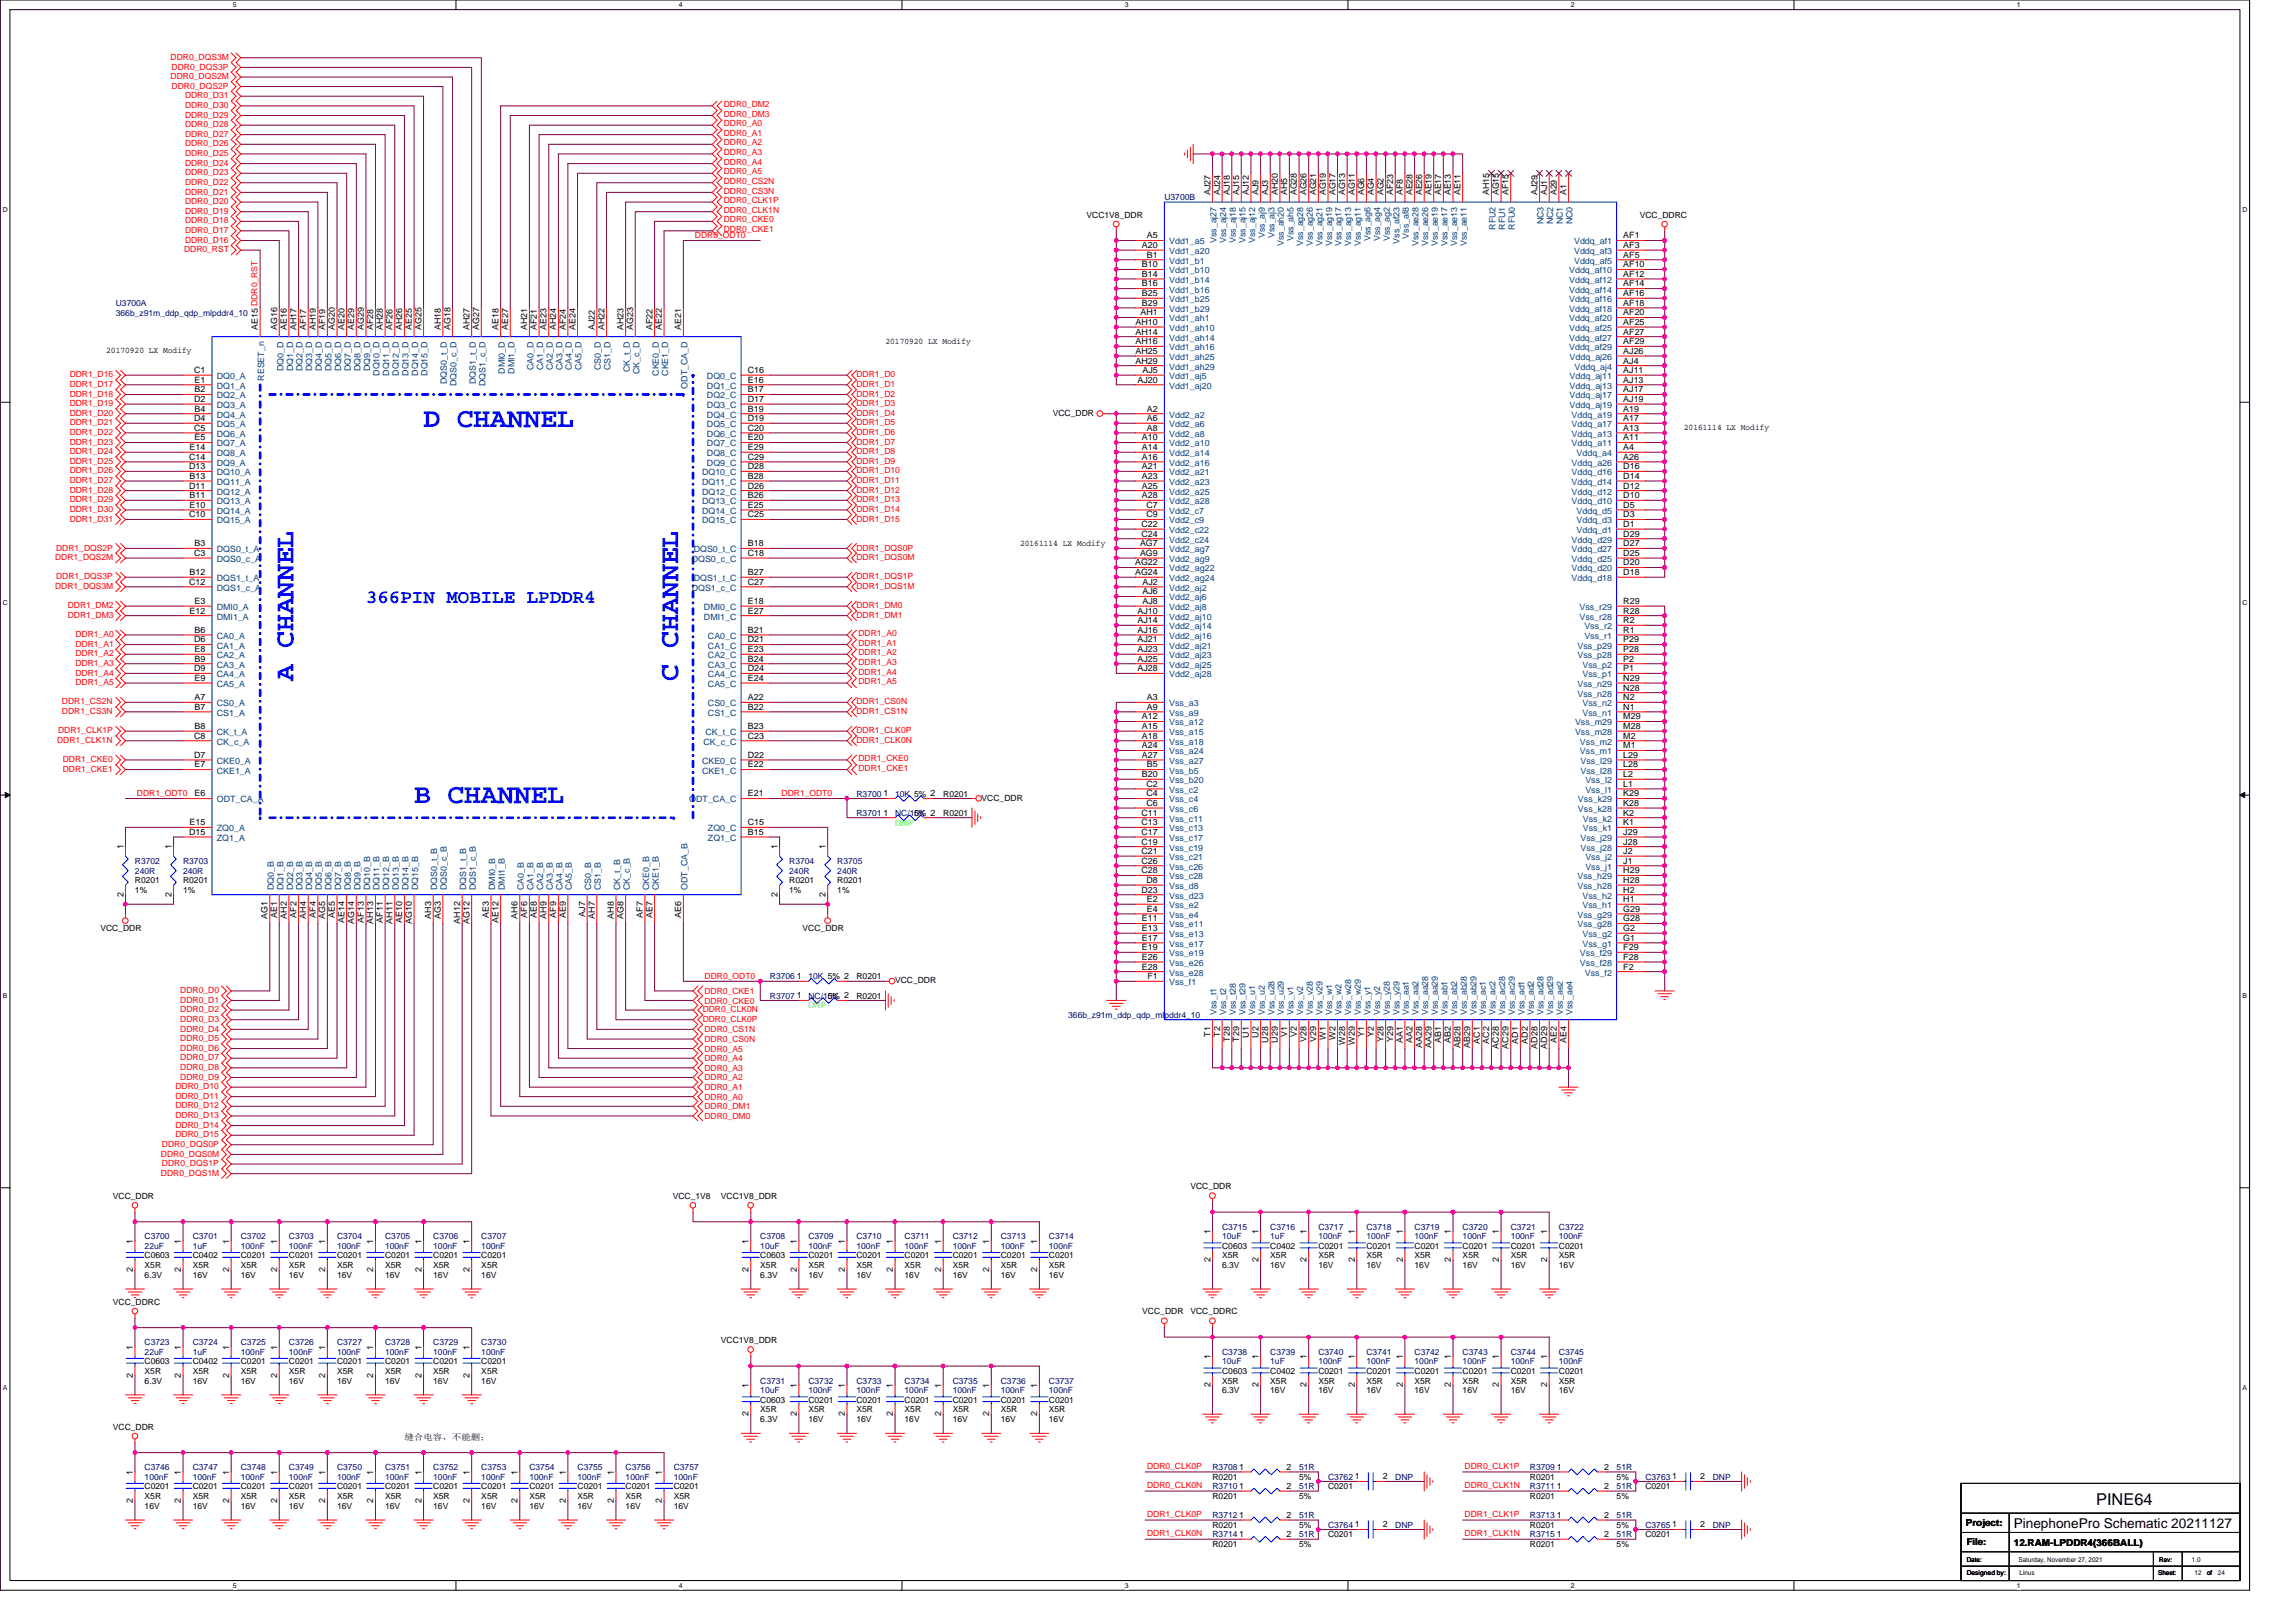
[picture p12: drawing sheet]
<svg xmlns="http://www.w3.org/2000/svg" width="297mm" height="210mm" viewBox="0 0 297 210" stroke-linecap="round" stroke-linejoin="round" font-family="sans-serif">
<defs><g id="words">
<g font-size="3.6" fill="#00f">
<text x="54.8" y="55.3">D CHANNEL</text>
<text x="38" y="88.1" transform="rotate(-90 38 88.1)">A CHANNEL</text>
<text x="87.8" y="88.1" transform="rotate(-90 87.8 88.1)">C CHANNEL</text>
<text x="53.6" y="103.8">B CHANNEL</text>
</g>
<text font-size="2.5" fill="#00f" x="47.3" y="78">366PIN MOBILE LPDDR4</text>
<text font-size="2.1" x="271.2" y="194.8">PINE64</text>
<text font-size="1.8" x="260.5" y="197.7">PinephonePro Schematic 20211127</text>
<g font-size="1.2">
<text x="254.3" y="197.4">Project:</text>
<text x="254.4" y="199.9">File:</text>
<text x="260.5" y="200">12.RAM-LPDDR4(366BALL)</text>
</g>
<g font-size="1.1" fill="#f00">
<text x="22.1" y="7.7">DDR0_DQS3M</text>
<text x="22.1" y="10.2">DDR0_DQS2M</text>
<text x="22.2" y="11.5">DDR0_DQS2P</text>
<text x="22.2" y="9">DDR0_DQS3P</text>
<text x="23.9" y="17.7">DDR0_D27</text>
<text x="23.9" y="12.7">DDR0_D31</text>
<text x="23.9" y="14">DDR0_D30</text>
<text x="23.9" y="15.2">DDR0_D29</text>
<text x="23.9" y="16.4">DDR0_D28</text>
<text x="93.6" y="17.6">DDR0_A1</text>
<text x="93.6" y="16.3">DDR0_A0</text>
<text x="93.6" y="13.8">DDR0_DM2</text>
<text x="93.6" y="15.1">DDR0_DM3</text>
<text x="23.9" y="22.7">DDR0_D23</text>
<text x="23.9" y="23.9">DDR0_D22</text>
<text x="23.9" y="18.9">DDR0_D26</text>
<text x="23.9" y="20.2">DDR0_D25</text>
<text x="23.9" y="21.4">DDR0_D24</text>
<text x="93.6" y="20.1">DDR0_A3</text>
<text x="93.6" y="18.8">DDR0_A2</text>
<text x="93.6" y="23.8">DDR0_CS2N</text>
<text x="93.6" y="22.5">DDR0_A5</text>
<text x="93.6" y="21.3">DDR0_A4</text>
<text x="23.9" y="27.7">DDR0_D19</text>
<text x="23.9" y="28.9">DDR0_D18</text>
<text x="23.9" y="25.2">DDR0_D21</text>
<text x="23.9" y="26.4">DDR0_D20</text>
<text x="93.6" y="28.8">DDR0_CKE0</text>
<text x="93.6" y="27.5">DDR0_CLK1N</text>
<text x="93.6" y="26.3">DDR0_CLK1P</text>
<text x="93.6" y="25">DDR0_CS3N</text>
<text x="23.8" y="32.6">DDR0_RST</text>
<text x="23.9" y="30.1">DDR0_D17</text>
<text x="23.9" y="31.4">DDR0_D16</text>
<text x="89.9" y="30.8">DDR0_ODT0</text>
<text x="93.6" y="30">DDR0_CKE1</text>
<text x="9" y="52.6">DDR1_D19</text>
<text x="9" y="53.8">DDR1_D20</text>
<text x="9" y="51.3">DDR1_D18</text>
<text x="9" y="48.8">DDR1_D16</text>
<text x="9" y="50.1">DDR1_D17</text>
<text x="110.8" y="48.8">DDR1_D0</text>
<text x="110.8" y="50.1">DDR1_D1</text>
<text x="110.8" y="51.3">DDR1_D2</text>
<text x="110.8" y="52.6">DDR1_D3</text>
<text x="110.8" y="53.8">DDR1_D4</text>
<text x="9" y="58.8">DDR1_D24</text>
<text x="9" y="57.5">DDR1_D23</text>
<text x="9" y="55">DDR1_D21</text>
<text x="9" y="56.3">DDR1_D22</text>
<text x="110.8" y="58.8">DDR1_D8</text>
<text x="110.8" y="55">DDR1_D5</text>
<text x="110.8" y="56.3">DDR1_D6</text>
<text x="110.8" y="57.5">DDR1_D7</text>
<text x="9" y="65">DDR1_D29</text>
<text x="9" y="63.8">DDR1_D28</text>
<text x="9" y="60">DDR1_D25</text>
<text x="9" y="61.3">DDR1_D26</text>
<text x="9" y="62.5">DDR1_D27</text>
<text x="110.8" y="60">DDR1_D9</text>
<text x="110.8" y="61.3">DDR1_D10</text>
<text x="110.8" y="62.5">DDR1_D11</text>
<text x="110.8" y="63.8">DDR1_D12</text>
<text x="110.8" y="65">DDR1_D13</text>
<text x="7.3" y="71.2">DDR1_DQS2P</text>
<text x="9" y="66.2">DDR1_D30</text>
<text x="9" y="67.5">DDR1_D31</text>
<text x="110.8" y="66.2">DDR1_D14</text>
<text x="110.8" y="67.5">DDR1_D15</text>
<text x="110.8" y="71.2">DDR1_DQS0P</text>
<text x="7.1" y="72.5">DDR1_DQS2M</text>
<text x="7.1" y="76.2">DDR1_DQS3M</text>
<text x="7.3" y="75">DDR1_DQS3P</text>
<text x="110.8" y="72.5">DDR1_DQS0M</text>
<text x="110.8" y="76.2">DDR1_DQS1M</text>
<text x="110.8" y="75">DDR1_DQS1P</text>
<text x="8.8" y="78.7">DDR1_DM2</text>
<text x="8.8" y="79.9">DDR1_DM3</text>
<text x="9.8" y="83.7">DDR1_A1</text>
<text x="9.8" y="82.4">DDR1_A0</text>
<text x="110.8" y="78.7">DDR1_DM0</text>
<text x="110.8" y="79.9">DDR1_DM1</text>
<text x="111.1" y="82.3">DDR1_A0</text>
<text x="111.1" y="83.5">DDR1_A1</text>
<text x="9.8" y="84.9">DDR1_A2</text>
<text x="9.8" y="88.6">DDR1_A5</text>
<text x="9.8" y="86.1">DDR1_A3</text>
<text x="9.8" y="87.4">DDR1_A4</text>
<text x="111.1" y="84.8">DDR1_A2</text>
<text x="111.1" y="88.5">DDR1_A5</text>
<text x="111.1" y="86">DDR1_A3</text>
<text x="111.1" y="87.3">DDR1_A4</text>
<text x="7.5" y="94.9">DDR1_CLK1P</text>
<text x="8" y="92.4">DDR1_CS3N</text>
<text x="8" y="91.1">DDR1_CS2N</text>
<text x="110.8" y="94.9">DDR1_CLK0P</text>
<text x="110.8" y="92.4">DDR1_CS1N</text>
<text x="110.8" y="91.1">DDR1_CS0N</text>
<text x="7.4" y="96.1">DDR1_CLK1N</text>
<text x="8.1" y="99.8">DDR1_CKE1</text>
<text x="8.1" y="98.6">DDR1_CKE0</text>
<text x="110.8" y="96.1">DDR1_CLK0N</text>
<text x="111.1" y="98.5">DDR1_CKE0</text>
<text x="111.1" y="99.7">DDR1_CKE1</text>
<text x="17.7" y="103">DDR1_ODT0</text>
<text x="101.1" y="103">DDR1_ODT0</text>
<text x="23.3" y="131">DDR0_D2</text>
<text x="23.3" y="129.7">DDR0_D1</text>
<text x="23.3" y="128.5">DDR0_D0</text>
<text x="90.9" y="131">DDR0_CLK0N</text>
<text x="91.1" y="128.6">DDR0_CKE1</text>
<text x="91.1" y="129.8">DDR0_CKE0</text>
<text x="91.2" y="126.6">DDR0_ODT0</text>
<text x="23.3" y="132.2">DDR0_D3</text>
<text x="23.3" y="137.2">DDR0_D7</text>
<text x="23.3" y="135.9">DDR0_D6</text>
<text x="23.3" y="134.7">DDR0_D5</text>
<text x="23.3" y="133.5">DDR0_D4</text>
<text x="90.9" y="132.2">DDR0_CLK0P</text>
<text x="91.1" y="136.1">DDR0_A5</text>
<text x="91.1" y="137.3">DDR0_A4</text>
<text x="91.1" y="133.6">DDR0_CS1N</text>
<text x="91.1" y="134.8">DDR0_CS0N</text>
<text x="22.7" y="140.9">DDR0_D10</text>
<text x="22.7" y="143.4">DDR0_D12</text>
<text x="22.7" y="142.2">DDR0_D11</text>
<text x="23.3" y="139.7">DDR0_D9</text>
<text x="23.3" y="138.4">DDR0_D8</text>
<text x="91.1" y="143.5">DDR0_DM1</text>
<text x="91.1" y="139.8">DDR0_A2</text>
<text x="91.1" y="141">DDR0_A1</text>
<text x="91.1" y="142.3">DDR0_A0</text>
<text x="91.1" y="138.6">DDR0_A3</text>
<text x="20.8" y="149.6">DDR0_DQS0M</text>
<text x="21" y="148.4">DDR0_DQS0P</text>
<text x="22.7" y="147.1">DDR0_D15</text>
<text x="22.7" y="145.9">DDR0_D14</text>
<text x="22.7" y="144.7">DDR0_D13</text>
<text x="91.1" y="144.8">DDR0_DM0</text>
<text x="20.8" y="152.1">DDR0_DQS1M</text>
<text x="21" y="150.9">DDR0_DQS1P</text>
<text x="148.4" y="190.1">DDR0_CLK0P</text>
<text x="189.5" y="190.1">DDR0_CLK1P</text>
<text x="148.4" y="192.6">DDR0_CLK0N</text>
<text x="148.4" y="196.3">DDR1_CLK0P</text>
<text x="189.5" y="192.6">DDR0_CLK1N</text>
<text x="189.5" y="196.3">DDR1_CLK1P</text>
<text x="148.4" y="198.8">DDR1_CLK0N</text>
<text x="189.5" y="198.8">DDR1_CLK1N</text>
</g>
<g font-size="1.1">
<text x="140.6" y="28.2">VCC1V8_DDR</text>
<text x="156.6" y="25.3" transform="rotate(-90 156.6 25.3)">AJ27</text>
<text x="157.8" y="25.3" transform="rotate(-90 157.8 25.3)">AJ24</text>
<text x="159.1" y="25.3" transform="rotate(-90 159.1 25.3)">AJ18</text>
<text x="160.3" y="25.3" transform="rotate(-90 160.3 25.3)">AJ15</text>
<text x="161.6" y="25.3" transform="rotate(-90 161.6 25.3)">AJ12</text>
<text x="162.8" y="25.3" transform="rotate(-90 162.8 25.3)">AJ9</text>
<text x="164.1" y="25.3" transform="rotate(-90 164.1 25.3)">AJ3</text>
<text x="165.3" y="25.3" transform="rotate(-90 165.3 25.3)">AH20</text>
<text x="166.5" y="25.3" transform="rotate(-90 166.5 25.3)">AH5</text>
<text x="167.8" y="25.3" transform="rotate(-90 167.8 25.3)">AG28</text>
<text x="169" y="25.3" transform="rotate(-90 169 25.3)">AG26</text>
<text x="170.3" y="25.3" transform="rotate(-90 170.3 25.3)">AG21</text>
<text x="171.5" y="25.3" transform="rotate(-90 171.5 25.3)">AG19</text>
<text x="172.8" y="25.3" transform="rotate(-90 172.8 25.3)">AG17</text>
<text x="174" y="25.3" transform="rotate(-90 174 25.3)">AG13</text>
<text x="175.3" y="25.3" transform="rotate(-90 175.3 25.3)">AG11</text>
<text x="176.5" y="25.3" transform="rotate(-90 176.5 25.3)">AG6</text>
<text x="177.8" y="25.3" transform="rotate(-90 177.8 25.3)">AG4</text>
<text x="179" y="25.3" transform="rotate(-90 179 25.3)">AG2</text>
<text x="180.2" y="25.3" transform="rotate(-90 180.2 25.3)">AF23</text>
<text x="181.5" y="25.3" transform="rotate(-90 181.5 25.3)">AF8</text>
<text x="182.7" y="25.3" transform="rotate(-90 182.7 25.3)">AE28</text>
<text x="184" y="25.3" transform="rotate(-90 184 25.3)">AE26</text>
<text x="185.2" y="25.3" transform="rotate(-90 185.2 25.3)">AE19</text>
<text x="186.5" y="25.3" transform="rotate(-90 186.5 25.3)">AE17</text>
<text x="187.7" y="25.3" transform="rotate(-90 187.7 25.3)">AE13</text>
<text x="189" y="25.3" transform="rotate(-90 189 25.3)">AE11</text>
<text x="192.7" y="25.3" transform="rotate(-90 192.7 25.3)">AH15</text>
<text x="193.9" y="25.3" transform="rotate(-90 193.9 25.3)">AG15</text>
<text x="195.2" y="25.3" transform="rotate(-90 195.2 25.3)">AF15</text>
<text x="198.9" y="25.3" transform="rotate(-90 198.9 25.3)">AJ29</text>
<text x="200.1" y="25.3" transform="rotate(-90 200.1 25.3)">AJ1</text>
<text x="201.4" y="25.3" transform="rotate(-90 201.4 25.3)">A29</text>
<text x="202.6" y="25.3" transform="rotate(-90 202.6 25.3)">A1</text>
<text x="212.1" y="28.2">VCC_DDRC</text>
<text x="147.7" y="32.1">A20</text>
<text x="147.7" y="34.6">B10</text>
<text x="147.7" y="35.8">B14</text>
<text x="148.4" y="30.8">A5</text>
<text x="148.4" y="33.3">B1</text>
<text x="210" y="30.8">AF1</text>
<text x="210" y="33.3">AF5</text>
<text x="210" y="32.1">AF3</text>
<text x="210" y="34.6">AF10</text>
<text x="210" y="35.8">AF12</text>
<text x="147.5" y="40.8">AH1</text>
<text x="147.7" y="37.1">B16</text>
<text x="147.7" y="38.3">B25</text>
<text x="147.7" y="39.6">B29</text>
<text x="210" y="37.1">AF14</text>
<text x="210" y="38.3">AF16</text>
<text x="210" y="40.8">AF20</text>
<text x="210" y="39.6">AF18</text>
<text x="13.7" y="45.7">20170920 LX Modify</text>
<text x="33.4" y="42.7" transform="rotate(-90 33.4 42.7)">AE15 DDR0_RST</text>
<text x="35.9" y="42.7" transform="rotate(-90 35.9 42.7)">AG16</text>
<text x="37.1" y="42.7" transform="rotate(-90 37.1 42.7)">AE16</text>
<text x="38.4" y="42.7" transform="rotate(-90 38.4 42.7)">AH17</text>
<text x="39.6" y="42.7" transform="rotate(-90 39.6 42.7)">AF17</text>
<text x="40.8" y="42.7" transform="rotate(-90 40.8 42.7)">AH19</text>
<text x="42.1" y="42.7" transform="rotate(-90 42.1 42.7)">AF19</text>
<text x="43.3" y="42.7" transform="rotate(-90 43.3 42.7)">AG20</text>
<text x="44.6" y="42.7" transform="rotate(-90 44.6 42.7)">AE20</text>
<text x="45.8" y="42.7" transform="rotate(-90 45.8 42.7)">AE29</text>
<text x="47.1" y="42.7" transform="rotate(-90 47.1 42.7)">AG29</text>
<text x="48.3" y="42.7" transform="rotate(-90 48.3 42.7)">AF28</text>
<text x="49.5" y="42.7" transform="rotate(-90 49.5 42.7)">AH28</text>
<text x="50.8" y="42.7" transform="rotate(-90 50.8 42.7)">AF26</text>
<text x="52" y="42.7" transform="rotate(-90 52 42.7)">AH26</text>
<text x="53.3" y="42.7" transform="rotate(-90 53.3 42.7)">AE25</text>
<text x="54.5" y="42.7" transform="rotate(-90 54.5 42.7)">AG25</text>
<text x="57" y="42.7" transform="rotate(-90 57 42.7)">AH18</text>
<text x="58.3" y="42.7" transform="rotate(-90 58.3 42.7)">AG18</text>
<text x="60.7" y="42.7" transform="rotate(-90 60.7 42.7)">AH27</text>
<text x="62" y="42.7" transform="rotate(-90 62 42.7)">AG27</text>
<text x="64.5" y="42.7" transform="rotate(-90 64.5 42.7)">AE18</text>
<text x="65.7" y="42.7" transform="rotate(-90 65.7 42.7)">AE27</text>
<text x="68.2" y="42.7" transform="rotate(-90 68.2 42.7)">AH21</text>
<text x="69.5" y="42.7" transform="rotate(-90 69.5 42.7)">AF21</text>
<text x="70.7" y="42.7" transform="rotate(-90 70.7 42.7)">AE23</text>
<text x="72" y="42.7" transform="rotate(-90 72 42.7)">AH24</text>
<text x="73.2" y="42.7" transform="rotate(-90 73.2 42.7)">AF24</text>
<text x="74.4" y="42.7" transform="rotate(-90 74.4 42.7)">AE24</text>
<text x="76.9" y="42.7" transform="rotate(-90 76.9 42.7)">AJ22</text>
<text x="78.2" y="42.7" transform="rotate(-90 78.2 42.7)">AH22</text>
<text x="80.7" y="42.7" transform="rotate(-90 80.7 42.7)">AH23</text>
<text x="81.9" y="42.7" transform="rotate(-90 81.9 42.7)">AG23</text>
<text x="84.4" y="42.7" transform="rotate(-90 84.4 42.7)">AF22</text>
<text x="85.6" y="42.7" transform="rotate(-90 85.6 42.7)">AE22</text>
<text x="88.1" y="42.7" transform="rotate(-90 88.1 42.7)">AE21</text>
<text x="114.6" y="44.5">20170920 LX Modify</text>
<text x="146.9" y="42">AH10</text>
<text x="146.9" y="43.3">AH14</text>
<text x="146.9" y="44.5">AH16</text>
<text x="146.9" y="45.8">AH25</text>
<text x="146.9" y="47">AH29</text>
<text x="210" y="45.8">AJ26</text>
<text x="210" y="42">AF25</text>
<text x="210" y="44.5">AF29</text>
<text x="210" y="43.3">AF27</text>
<text x="210" y="47">AJ4</text>
<text x="25.1" y="48.3">C1</text>
<text x="25.1" y="52">D2</text>
<text x="25.2" y="50.8">B2</text>
<text x="25.2" y="53.3">B4</text>
<text x="25.2" y="49.5">E1</text>
<text x="96.7" y="50.8">B17</text>
<text x="96.7" y="53.3">B19</text>
<text x="96.7" y="48.3">C16</text>
<text x="96.7" y="52">D17</text>
<text x="96.7" y="49.5">E16</text>
<text x="136.2" y="53.8">VCC_DDR</text>
<text x="147.2" y="49.5">AJ20</text>
<text x="147.8" y="48.3">AJ5</text>
<text x="148.4" y="53.3">A2</text>
<text x="210" y="53.3">A19</text>
<text x="210" y="48.3">AJ11</text>
<text x="210" y="49.5">AJ13</text>
<text x="210" y="50.8">AJ17</text>
<text x="210" y="52">AJ19</text>
<text x="24.5" y="59.5">C14</text>
<text x="24.5" y="58.2">E14</text>
<text x="25.1" y="55.7">C5</text>
<text x="25.1" y="54.5">D4</text>
<text x="25.2" y="57">E5</text>
<text x="96.7" y="55.7">C20</text>
<text x="96.7" y="54.5">D19</text>
<text x="96.7" y="57">E20</text>
<text x="96.7" y="58.2">E29</text>
<text x="96.7" y="59.5">C29</text>
<text x="147.7" y="57">A10</text>
<text x="147.7" y="58.2">A14</text>
<text x="147.7" y="59.5">A16</text>
<text x="148.4" y="54.5">A6</text>
<text x="148.4" y="55.7">A8</text>
<text x="210" y="58.2">A4</text>
<text x="210" y="57">A11</text>
<text x="210" y="55.7">A13</text>
<text x="210" y="54.5">A17</text>
<text x="210" y="59.5">A26</text>
<text x="217.8" y="55.7">20161114 LX Modify</text>
<text x="24.5" y="63.2">D11</text>
<text x="24.5" y="60.7">D13</text>
<text x="24.5" y="64.5">B11</text>
<text x="24.5" y="62">B13</text>
<text x="24.5" y="65.7">E10</text>
<text x="96.7" y="64.5">B26</text>
<text x="96.7" y="62">B28</text>
<text x="96.7" y="63.2">D26</text>
<text x="96.7" y="60.7">D28</text>
<text x="96.7" y="65.7">E25</text>
<text x="147.7" y="60.7">A21</text>
<text x="147.7" y="62">A23</text>
<text x="147.7" y="63.2">A25</text>
<text x="147.7" y="64.5">A28</text>
<text x="148.3" y="65.7">C7</text>
<text x="210" y="65.7">D5</text>
<text x="210" y="63.2">D12</text>
<text x="210" y="64.5">D10</text>
<text x="210" y="62">D14</text>
<text x="210" y="60.7">D16</text>
<text x="24.5" y="66.9">C10</text>
<text x="25.1" y="71.9">C3</text>
<text x="25.2" y="70.7">B3</text>
<text x="96.7" y="66.9">C25</text>
<text x="96.7" y="70.7">B18</text>
<text x="96.7" y="71.9">C18</text>
<text x="132" y="70.6">20161114 LX Modify</text>
<text x="147.5" y="70.7">AG7</text>
<text x="147.5" y="71.9">AG9</text>
<text x="147.7" y="68.2">C22</text>
<text x="147.7" y="69.4">C24</text>
<text x="148.3" y="66.9">C9</text>
<text x="210" y="68.2">D1</text>
<text x="210" y="66.9">D3</text>
<text x="210" y="71.9">D25</text>
<text x="210" y="70.7">D27</text>
<text x="210" y="69.4">D29</text>
<text x="24.5" y="75.6">C12</text>
<text x="24.5" y="74.4">B12</text>
<text x="96.7" y="74.4">B27</text>
<text x="96.7" y="75.6">C27</text>
<text x="146.9" y="73.2">AG22</text>
<text x="146.9" y="74.4">AG24</text>
<text x="147.8" y="75.6">AJ2</text>
<text x="147.8" y="76.9">AJ6</text>
<text x="210" y="74.4">D18</text>
<text x="210" y="73.2">D20</text>
<text x="24.5" y="79.4">E12</text>
<text x="25.1" y="83.1">D6</text>
<text x="25.2" y="81.9">B6</text>
<text x="25.2" y="78.1">E3</text>
<text x="96.7" y="78.1">E18</text>
<text x="96.7" y="79.4">E27</text>
<text x="96.7" y="81.9">B21</text>
<text x="96.7" y="83.1">D21</text>
<text x="147.2" y="79.4">AJ10</text>
<text x="147.2" y="80.6">AJ14</text>
<text x="147.2" y="81.9">AJ16</text>
<text x="147.2" y="83.1">AJ21</text>
<text x="147.8" y="78.1">AJ8</text>
<text x="210" y="81.9">R1</text>
<text x="210" y="80.6">R2</text>
<text x="210" y="83.1">P29</text>
<text x="210" y="79.4">R28</text>
<text x="210" y="78.1">R29</text>
<text x="25.1" y="86.8">D9</text>
<text x="25.2" y="85.6">B9</text>
<text x="25.2" y="84.4">E8</text>
<text x="25.2" y="88.1">E9</text>
<text x="96.7" y="85.6">B24</text>
<text x="96.7" y="86.8">D24</text>
<text x="96.7" y="84.4">E23</text>
<text x="96.7" y="88.1">E24</text>
<text x="147.2" y="84.4">AJ23</text>
<text x="147.2" y="85.6">AJ25</text>
<text x="147.2" y="86.8">AJ28</text>
<text x="210" y="86.8">P1</text>
<text x="210" y="85.6">P2</text>
<text x="210" y="89.3">N28</text>
<text x="210" y="88.1">N29</text>
<text x="210" y="84.4">P28</text>
<text x="25.1" y="95.6">C8</text>
<text x="25.2" y="91.8">B7</text>
<text x="25.2" y="90.6">A7</text>
<text x="25.2" y="94.3">B8</text>
<text x="96.7" y="91.8">B22</text>
<text x="96.7" y="90.6">A22</text>
<text x="96.7" y="94.3">B23</text>
<text x="96.7" y="95.6">C23</text>
<text x="147.7" y="93.1">A12</text>
<text x="147.7" y="94.3">A15</text>
<text x="147.7" y="95.6">A18</text>
<text x="148.4" y="90.6">A3</text>
<text x="148.4" y="91.8">A9</text>
<text x="210" y="91.8">N1</text>
<text x="210" y="90.6">N2</text>
<text x="210" y="95.6">M2</text>
<text x="210" y="94.3">M28</text>
<text x="210" y="93.1">M29</text>
<text x="25.1" y="98">D7</text>
<text x="25.2" y="99.3">E7</text>
<text x="96.7" y="98">D22</text>
<text x="96.7" y="99.3">E22</text>
<text x="147.7" y="96.8">A24</text>
<text x="147.7" y="98">A27</text>
<text x="147.7" y="100.5">B20</text>
<text x="148.3" y="101.8">C2</text>
<text x="148.4" y="99.3">B5</text>
<text x="210" y="99.3">L28</text>
<text x="210" y="98">L29</text>
<text x="210" y="96.8">M1</text>
<text x="210" y="101.8">L1</text>
<text x="210" y="100.5">L2</text>
<text x="24.5" y="106.8">E15</text>
<text x="25.2" y="103">E6</text>
<text x="96.7" y="106.8">C15</text>
<text x="96.7" y="103">E21</text>
<text x="114.3" y="105.5">1</text>
<text x="114.3" y="103">1</text>
<text x="118.3" y="105.6">5% 2</text>
<text x="122" y="105.6">R0201</text>
<text x="122" y="103.1">R0201</text>
<text x="127" y="103.6">VCC_DDR</text>
<text x="147.7" y="105.5">C11</text>
<text x="147.7" y="106.8">C13</text>
<text x="148.3" y="104.3">C6</text>
<text x="148.3" y="103">C4</text>
<text x="210" y="104.3">K28</text>
<text x="210" y="103">K29</text>
<text x="210" y="106.8">K1</text>
<text x="210" y="105.5">K2</text>
<text x="16" y="109.9" transform="rotate(-90 16 109.9)">1</text>
<text x="22.2" y="109.9" transform="rotate(-90 22.2 109.9)">1</text>
<text x="24.5" y="108">D15</text>
<text x="96.7" y="108">B15</text>
<text x="100.6" y="109.9" transform="rotate(-90 100.6 109.9)">1</text>
<text x="106.8" y="109.9" transform="rotate(-90 106.8 109.9)">1</text>
<text x="147.7" y="108">C17</text>
<text x="147.7" y="110.5">C21</text>
<text x="147.7" y="109.3">C19</text>
<text x="147.7" y="111.7">C26</text>
<text x="147.7" y="113">C28</text>
<text x="210" y="109.3">J28</text>
<text x="210" y="108">J29</text>
<text x="210" y="113">H29</text>
<text x="210" y="111.7">J1</text>
<text x="210" y="110.5">J2</text>
<text x="16" y="116" transform="rotate(-90 16 116)">2</text>
<text x="17.5" y="114.3">R0201</text>
<text x="17.5" y="115.5">1%</text>
<text x="22.2" y="116" transform="rotate(-90 22.2 116)">2</text>
<text x="23.7" y="114.3">R0201</text>
<text x="23.7" y="115.5">1%</text>
<text x="34.6" y="118.9" transform="rotate(-90 34.6 118.9)">AG1</text>
<text x="35.9" y="118.8" transform="rotate(-90 35.9 118.8)">AE1</text>
<text x="37.1" y="118.9" transform="rotate(-90 37.1 118.9)">AH2</text>
<text x="38.4" y="118.7" transform="rotate(-90 38.4 118.7)">AF2</text>
<text x="39.6" y="118.9" transform="rotate(-90 39.6 118.9)">AH4</text>
<text x="40.8" y="118.7" transform="rotate(-90 40.8 118.7)">AF4</text>
<text x="42.1" y="118.9" transform="rotate(-90 42.1 118.9)">AG5</text>
<text x="43.3" y="118.8" transform="rotate(-90 43.3 118.8)">AE5</text>
<text x="44.6" y="119.4" transform="rotate(-90 44.6 119.4)">AE14</text>
<text x="45.8" y="119.5" transform="rotate(-90 45.8 119.5)">AG14</text>
<text x="47.1" y="119.4" transform="rotate(-90 47.1 119.4)">AF13</text>
<text x="48.3" y="119.5" transform="rotate(-90 48.3 119.5)">AH13</text>
<text x="49.5" y="119.4" transform="rotate(-90 49.5 119.4)">AF11</text>
<text x="50.8" y="119.5" transform="rotate(-90 50.8 119.5)">AH11</text>
<text x="52" y="119.4" transform="rotate(-90 52 119.4)">AE10</text>
<text x="53.3" y="119.5" transform="rotate(-90 53.3 119.5)">AG10</text>
<text x="55.8" y="118.9" transform="rotate(-90 55.8 118.9)">AH3</text>
<text x="57" y="118.9" transform="rotate(-90 57 118.9)">AG3</text>
<text x="59.5" y="119.5" transform="rotate(-90 59.5 119.5)">AH12</text>
<text x="60.7" y="119.5" transform="rotate(-90 60.7 119.5)">AG12</text>
<text x="63.2" y="118.8" transform="rotate(-90 63.2 118.8)">AE3</text>
<text x="64.5" y="119.4" transform="rotate(-90 64.5 119.4)">AE12</text>
<text x="67" y="118.9" transform="rotate(-90 67 118.9)">AH6</text>
<text x="68.2" y="118.7" transform="rotate(-90 68.2 118.7)">AF6</text>
<text x="69.5" y="118.8" transform="rotate(-90 69.5 118.8)">AE8</text>
<text x="70.7" y="118.9" transform="rotate(-90 70.7 118.9)">AH9</text>
<text x="72" y="118.7" transform="rotate(-90 72 118.7)">AF9</text>
<text x="73.2" y="118.8" transform="rotate(-90 73.2 118.8)">AE9</text>
<text x="75.7" y="118.6" transform="rotate(-90 75.7 118.6)">AJ7</text>
<text x="76.9" y="118.9" transform="rotate(-90 76.9 118.9)">AH7</text>
<text x="79.4" y="118.9" transform="rotate(-90 79.4 118.9)">AH8</text>
<text x="80.7" y="118.9" transform="rotate(-90 80.7 118.9)">AG8</text>
<text x="83.2" y="118.7" transform="rotate(-90 83.2 118.7)">AF7</text>
<text x="84.4" y="118.8" transform="rotate(-90 84.4 118.8)">AE7</text>
<text x="88.1" y="118.8" transform="rotate(-90 88.1 118.8)">AE6</text>
<text x="100.6" y="116" transform="rotate(-90 100.6 116)">2</text>
<text x="102.1" y="114.3">R0201</text>
<text x="102.1" y="115.5">1%</text>
<text x="106.8" y="116" transform="rotate(-90 106.8 116)">2</text>
<text x="108.3" y="114.3">R0201</text>
<text x="108.3" y="115.5">1%</text>
<text x="147.7" y="115.5">D23</text>
<text x="147.7" y="119.2">E11</text>
<text x="148.3" y="114.2">D8</text>
<text x="148.4" y="116.7">E2</text>
<text x="148.4" y="118">E4</text>
<text x="210" y="116.7">H1</text>
<text x="210" y="115.5">H2</text>
<text x="210" y="119.2">G28</text>
<text x="210" y="118">G29</text>
<text x="210" y="114.2">H28</text>
<text x="13" y="120.5">VCC_DDR</text>
<text x="103.8" y="120.5">VCC_DDR</text>
<text x="147.7" y="120.5">E13</text>
<text x="147.7" y="121.7">E17</text>
<text x="147.7" y="122.9">E19</text>
<text x="147.7" y="124.2">E26</text>
<text x="147.7" y="125.4">E28</text>
<text x="210" y="125.4">F2</text>
<text x="210" y="121.7">G1</text>
<text x="210" y="120.5">G2</text>
<text x="210" y="124.2">F28</text>
<text x="210" y="122.9">F29</text>
<text x="103.1" y="126.7">1</text>
<text x="103.1" y="129.2">1</text>
<text x="107.1" y="129.2">5% 2</text>
<text x="110.8" y="126.7">R0201</text>
<text x="110.8" y="129.2">R0201</text>
<text x="115.8" y="127.2">VCC_DDR</text>
<text x="148.4" y="126.7">F1</text>
<text x="156.6" y="134.1" transform="rotate(-90 156.6 134.1)">T1</text>
<text x="157.8" y="134.1" transform="rotate(-90 157.8 134.1)">T2</text>
<text x="159.1" y="134.8" transform="rotate(-90 159.1 134.8)">T28</text>
<text x="160.3" y="134.8" transform="rotate(-90 160.3 134.8)">T29</text>
<text x="161.6" y="134.3" transform="rotate(-90 161.6 134.3)">U1</text>
<text x="162.8" y="134.3" transform="rotate(-90 162.8 134.3)">U2</text>
<text x="164.1" y="134.9" transform="rotate(-90 164.1 134.9)">U28</text>
<text x="165.3" y="134.9" transform="rotate(-90 165.3 134.9)">U29</text>
<text x="166.5" y="134.2" transform="rotate(-90 166.5 134.2)">V1</text>
<text x="167.8" y="134.2" transform="rotate(-90 167.8 134.2)">V2</text>
<text x="169" y="134.8" transform="rotate(-90 169 134.8)">V28</text>
<text x="170.3" y="134.8" transform="rotate(-90 170.3 134.8)">V29</text>
<text x="171.5" y="134.5" transform="rotate(-90 171.5 134.5)">W1</text>
<text x="172.8" y="134.5" transform="rotate(-90 172.8 134.5)">W2</text>
<text x="174" y="135.1" transform="rotate(-90 174 135.1)">W28</text>
<text x="175.3" y="135.1" transform="rotate(-90 175.3 135.1)">W29</text>
<text x="176.5" y="134.2" transform="rotate(-90 176.5 134.2)">Y1</text>
<text x="177.8" y="134.2" transform="rotate(-90 177.8 134.2)">Y2</text>
<text x="179" y="134.8" transform="rotate(-90 179 134.8)">Y28</text>
<text x="180.2" y="134.8" transform="rotate(-90 180.2 134.8)">Y29</text>
<text x="181.5" y="135" transform="rotate(-90 181.5 135)">AA1</text>
<text x="182.7" y="135" transform="rotate(-90 182.7 135)">AA2</text>
<text x="184" y="135.6" transform="rotate(-90 184 135.6)">AA28</text>
<text x="185.2" y="135.6" transform="rotate(-90 185.2 135.6)">AA29</text>
<text x="186.5" y="135" transform="rotate(-90 186.5 135)">AB1</text>
<text x="187.7" y="135" transform="rotate(-90 187.7 135)">AB2</text>
<text x="189" y="135.6" transform="rotate(-90 189 135.6)">AB28</text>
<text x="190.2" y="135.6" transform="rotate(-90 190.2 135.6)">AB29</text>
<text x="191.4" y="135" transform="rotate(-90 191.4 135)">AC1</text>
<text x="192.7" y="135" transform="rotate(-90 192.7 135)">AC2</text>
<text x="193.9" y="135.7" transform="rotate(-90 193.9 135.7)">AC28</text>
<text x="195.2" y="135.7" transform="rotate(-90 195.2 135.7)">AC29</text>
<text x="196.4" y="135" transform="rotate(-90 196.4 135)">AD1</text>
<text x="197.7" y="135" transform="rotate(-90 197.7 135)">AD2</text>
<text x="198.9" y="135.7" transform="rotate(-90 198.9 135.7)">AD28</text>
<text x="200.1" y="135.7" transform="rotate(-90 200.1 135.7)">AD29</text>
<text x="201.4" y="135" transform="rotate(-90 201.4 135)">AE2</text>
<text x="202.6" y="135" transform="rotate(-90 202.6 135)">AE4</text>
<text x="14.6" y="155.1">VCC_DDR</text>
<text x="87" y="155.1">VCC_1V8</text>
<text x="93.3" y="155.1">VCC1V8_DDR</text>
<text x="154" y="153.9">VCC_DDR</text>
<text x="17.2" y="160.9" transform="rotate(-90 17.2 160.9)">1</text>
<text x="23.4" y="160.9" transform="rotate(-90 23.4 160.9)">1</text>
<text x="29.6" y="160.9" transform="rotate(-90 29.6 160.9)">1</text>
<text x="35.9" y="160.9" transform="rotate(-90 35.9 160.9)">1</text>
<text x="42.1" y="160.9" transform="rotate(-90 42.1 160.9)">1</text>
<text x="48.3" y="160.9" transform="rotate(-90 48.3 160.9)">1</text>
<text x="54.5" y="160.9" transform="rotate(-90 54.5 160.9)">1</text>
<text x="60.7" y="160.9" transform="rotate(-90 60.7 160.9)">1</text>
<text x="96.9" y="160.9" transform="rotate(-90 96.9 160.9)">1</text>
<text x="103.1" y="160.9" transform="rotate(-90 103.1 160.9)">1</text>
<text x="109.3" y="160.9" transform="rotate(-90 109.3 160.9)">1</text>
<text x="115.5" y="160.9" transform="rotate(-90 115.5 160.9)">1</text>
<text x="121.7" y="160.9" transform="rotate(-90 121.7 160.9)">1</text>
<text x="128" y="160.9" transform="rotate(-90 128 160.9)">1</text>
<text x="134.2" y="160.9" transform="rotate(-90 134.2 160.9)">1</text>
<text x="156.6" y="159.7" transform="rotate(-90 156.6 159.7)">1</text>
<text x="158.1" y="161.6">C0603</text>
<text x="162.8" y="159.7" transform="rotate(-90 162.8 159.7)">1</text>
<text x="164.3" y="161.6">C0402</text>
<text x="169" y="159.7" transform="rotate(-90 169 159.7)">1</text>
<text x="170.6" y="161.6">C0201</text>
<text x="175.3" y="159.7" transform="rotate(-90 175.3 159.7)">1</text>
<text x="176.8" y="161.6">C0201</text>
<text x="181.5" y="159.7" transform="rotate(-90 181.5 159.7)">1</text>
<text x="183" y="161.6">C0201</text>
<text x="187.7" y="159.7" transform="rotate(-90 187.7 159.7)">1</text>
<text x="189.2" y="161.6">C0201</text>
<text x="193.9" y="159.7" transform="rotate(-90 193.9 159.7)">1</text>
<text x="195.4" y="161.6">C0201</text>
<text x="200.1" y="159.7" transform="rotate(-90 200.1 159.7)">1</text>
<text x="201.7" y="161.6">C0201</text>
<text x="17.2" y="164.5" transform="rotate(-90 17.2 164.5)">2</text>
<text x="18.7" y="162.8">C0603</text>
<text x="18.7" y="164.1">X5R</text>
<text x="18.7" y="165.3">6.3V</text>
<text x="23.4" y="164.5" transform="rotate(-90 23.4 164.5)">2</text>
<text x="24.9" y="162.8">C0402</text>
<text x="24.9" y="164.1">X5R</text>
<text x="24.9" y="165.3">16V</text>
<text x="29.6" y="164.5" transform="rotate(-90 29.6 164.5)">2</text>
<text x="31.2" y="162.8">C0201</text>
<text x="31.2" y="164.1">X5R</text>
<text x="31.2" y="165.3">16V</text>
<text x="35.9" y="164.5" transform="rotate(-90 35.9 164.5)">2</text>
<text x="37.4" y="162.8">C0201</text>
<text x="37.4" y="164.1">X5R</text>
<text x="37.4" y="165.3">16V</text>
<text x="42.1" y="164.5" transform="rotate(-90 42.1 164.5)">2</text>
<text x="43.6" y="162.8">C0201</text>
<text x="43.6" y="164.1">X5R</text>
<text x="43.6" y="165.3">16V</text>
<text x="48.3" y="164.5" transform="rotate(-90 48.3 164.5)">2</text>
<text x="49.8" y="162.8">C0201</text>
<text x="49.8" y="164.1">X5R</text>
<text x="49.8" y="165.3">16V</text>
<text x="54.5" y="164.5" transform="rotate(-90 54.5 164.5)">2</text>
<text x="56" y="162.8">C0201</text>
<text x="56" y="164.1">X5R</text>
<text x="56" y="165.3">16V</text>
<text x="60.7" y="164.5" transform="rotate(-90 60.7 164.5)">2</text>
<text x="62.3" y="162.8">C0201</text>
<text x="62.3" y="164.1">X5R</text>
<text x="62.3" y="165.3">16V</text>
<text x="96.9" y="164.5" transform="rotate(-90 96.9 164.5)">2</text>
<text x="98.4" y="162.8">C0603</text>
<text x="98.4" y="164.1">X5R</text>
<text x="98.4" y="165.3">6.3V</text>
<text x="103.1" y="164.5" transform="rotate(-90 103.1 164.5)">2</text>
<text x="104.6" y="162.8">C0201</text>
<text x="104.6" y="164.1">X5R</text>
<text x="104.6" y="165.3">16V</text>
<text x="109.3" y="164.5" transform="rotate(-90 109.3 164.5)">2</text>
<text x="110.8" y="162.8">C0201</text>
<text x="110.8" y="164.1">X5R</text>
<text x="110.8" y="165.3">16V</text>
<text x="115.5" y="164.5" transform="rotate(-90 115.5 164.5)">2</text>
<text x="117" y="162.8">C0201</text>
<text x="117" y="164.1">X5R</text>
<text x="117" y="165.3">16V</text>
<text x="121.7" y="164.5" transform="rotate(-90 121.7 164.5)">2</text>
<text x="123.3" y="162.8">C0201</text>
<text x="123.3" y="164.1">X5R</text>
<text x="123.3" y="165.3">16V</text>
<text x="128" y="164.5" transform="rotate(-90 128 164.5)">2</text>
<text x="129.5" y="162.8">C0201</text>
<text x="129.5" y="164.1">X5R</text>
<text x="129.5" y="165.3">16V</text>
<text x="134.2" y="164.5" transform="rotate(-90 134.2 164.5)">2</text>
<text x="135.7" y="162.8">C0201</text>
<text x="135.7" y="164.1">X5R</text>
<text x="135.7" y="165.3">16V</text>
<text x="156.6" y="163.3" transform="rotate(-90 156.6 163.3)">2</text>
<text x="158.1" y="162.8">X5R</text>
<text x="158.1" y="164.1">6.3V</text>
<text x="162.8" y="163.3" transform="rotate(-90 162.8 163.3)">2</text>
<text x="164.3" y="162.8">X5R</text>
<text x="164.3" y="164.1">16V</text>
<text x="169" y="163.3" transform="rotate(-90 169 163.3)">2</text>
<text x="170.6" y="162.8">X5R</text>
<text x="170.6" y="164.1">16V</text>
<text x="175.3" y="163.3" transform="rotate(-90 175.3 163.3)">2</text>
<text x="176.8" y="162.8">X5R</text>
<text x="176.8" y="164.1">16V</text>
<text x="181.5" y="163.3" transform="rotate(-90 181.5 163.3)">2</text>
<text x="183" y="162.8">X5R</text>
<text x="183" y="164.1">16V</text>
<text x="187.7" y="163.3" transform="rotate(-90 187.7 163.3)">2</text>
<text x="189.2" y="162.8">X5R</text>
<text x="189.2" y="164.1">16V</text>
<text x="193.9" y="163.3" transform="rotate(-90 193.9 163.3)">2</text>
<text x="195.4" y="162.8">X5R</text>
<text x="195.4" y="164.1">16V</text>
<text x="200.1" y="163.3" transform="rotate(-90 200.1 163.3)">2</text>
<text x="201.7" y="162.8">X5R</text>
<text x="201.7" y="164.1">16V</text>
<text x="14.6" y="168.8">VCC_DDRC</text>
<text x="93.3" y="173.8">VCC1V8_DDR</text>
<text x="147.8" y="170">VCC_DDR</text>
<text x="154" y="170">VCC_DDRC</text>
<text x="17.2" y="178.2" transform="rotate(-90 17.2 178.2)">2</text>
<text x="17.2" y="174.6" transform="rotate(-90 17.2 174.6)">1</text>
<text x="18.7" y="176.5">C0603</text>
<text x="18.7" y="177.8">X5R</text>
<text x="18.7" y="179">6.3V</text>
<text x="23.4" y="178.2" transform="rotate(-90 23.4 178.2)">2</text>
<text x="23.4" y="174.6" transform="rotate(-90 23.4 174.6)">1</text>
<text x="24.9" y="176.5">C0402</text>
<text x="24.9" y="177.8">X5R</text>
<text x="24.9" y="179">16V</text>
<text x="29.6" y="178.2" transform="rotate(-90 29.6 178.2)">2</text>
<text x="29.6" y="174.6" transform="rotate(-90 29.6 174.6)">1</text>
<text x="31.2" y="176.5">C0201</text>
<text x="31.2" y="177.8">X5R</text>
<text x="31.2" y="179">16V</text>
<text x="35.9" y="178.2" transform="rotate(-90 35.9 178.2)">2</text>
<text x="35.9" y="174.6" transform="rotate(-90 35.9 174.6)">1</text>
<text x="37.4" y="176.5">C0201</text>
<text x="37.4" y="177.8">X5R</text>
<text x="37.4" y="179">16V</text>
<text x="42.1" y="178.2" transform="rotate(-90 42.1 178.2)">2</text>
<text x="42.1" y="174.6" transform="rotate(-90 42.1 174.6)">1</text>
<text x="43.6" y="176.5">C0201</text>
<text x="43.6" y="177.8">X5R</text>
<text x="43.6" y="179">16V</text>
<text x="48.3" y="178.2" transform="rotate(-90 48.3 178.2)">2</text>
<text x="48.3" y="174.6" transform="rotate(-90 48.3 174.6)">1</text>
<text x="49.8" y="176.5">C0201</text>
<text x="49.8" y="177.8">X5R</text>
<text x="49.8" y="179">16V</text>
<text x="54.5" y="178.2" transform="rotate(-90 54.5 178.2)">2</text>
<text x="54.5" y="174.6" transform="rotate(-90 54.5 174.6)">1</text>
<text x="56" y="176.5">C0201</text>
<text x="56" y="177.8">X5R</text>
<text x="56" y="179">16V</text>
<text x="60.7" y="178.2" transform="rotate(-90 60.7 178.2)">2</text>
<text x="60.7" y="174.6" transform="rotate(-90 60.7 174.6)">1</text>
<text x="62.3" y="176.5">C0201</text>
<text x="62.3" y="177.8">X5R</text>
<text x="62.3" y="179">16V</text>
<text x="96.9" y="179.6" transform="rotate(-90 96.9 179.6)">1</text>
<text x="103.1" y="179.6" transform="rotate(-90 103.1 179.6)">1</text>
<text x="109.3" y="179.6" transform="rotate(-90 109.3 179.6)">1</text>
<text x="115.5" y="179.6" transform="rotate(-90 115.5 179.6)">1</text>
<text x="121.7" y="179.6" transform="rotate(-90 121.7 179.6)">1</text>
<text x="128" y="179.6" transform="rotate(-90 128 179.6)">1</text>
<text x="134.2" y="179.6" transform="rotate(-90 134.2 179.6)">1</text>
<text x="156.6" y="179.5" transform="rotate(-90 156.6 179.5)">2</text>
<text x="156.6" y="175.9" transform="rotate(-90 156.6 175.9)">1</text>
<text x="158.1" y="177.8">C0603</text>
<text x="158.1" y="179">X5R</text>
<text x="162.8" y="179.5" transform="rotate(-90 162.8 179.5)">2</text>
<text x="162.8" y="175.9" transform="rotate(-90 162.8 175.9)">1</text>
<text x="164.3" y="177.8">C0402</text>
<text x="164.3" y="179">X5R</text>
<text x="169" y="179.5" transform="rotate(-90 169 179.5)">2</text>
<text x="169" y="175.9" transform="rotate(-90 169 175.9)">1</text>
<text x="170.6" y="177.8">C0201</text>
<text x="170.6" y="179">X5R</text>
<text x="175.3" y="179.5" transform="rotate(-90 175.3 179.5)">2</text>
<text x="175.3" y="175.9" transform="rotate(-90 175.3 175.9)">1</text>
<text x="176.8" y="177.8">C0201</text>
<text x="176.8" y="179">X5R</text>
<text x="181.5" y="179.5" transform="rotate(-90 181.5 179.5)">2</text>
<text x="181.5" y="175.9" transform="rotate(-90 181.5 175.9)">1</text>
<text x="183" y="177.8">C0201</text>
<text x="183" y="179">X5R</text>
<text x="187.7" y="179.5" transform="rotate(-90 187.7 179.5)">2</text>
<text x="187.7" y="175.9" transform="rotate(-90 187.7 175.9)">1</text>
<text x="189.2" y="177.8">C0201</text>
<text x="189.2" y="179">X5R</text>
<text x="193.9" y="179.5" transform="rotate(-90 193.9 179.5)">2</text>
<text x="193.9" y="175.9" transform="rotate(-90 193.9 175.9)">1</text>
<text x="195.4" y="177.8">C0201</text>
<text x="195.4" y="179">X5R</text>
<text x="200.1" y="179.5" transform="rotate(-90 200.1 179.5)">2</text>
<text x="200.1" y="175.9" transform="rotate(-90 200.1 175.9)">1</text>
<text x="201.7" y="177.8">C0201</text>
<text x="201.7" y="179">X5R</text>
<text x="14.6" y="185">VCC_DDR</text>
<text x="96.9" y="183.2" transform="rotate(-90 96.9 183.2)">2</text>
<text x="98.4" y="181.5">C0603</text>
<text x="98.4" y="182.7">X5R</text>
<text x="98.4" y="184">6.3V</text>
<text x="103.1" y="183.2" transform="rotate(-90 103.1 183.2)">2</text>
<text x="104.6" y="181.5">C0201</text>
<text x="104.6" y="182.7">X5R</text>
<text x="104.6" y="184">16V</text>
<text x="109.3" y="183.2" transform="rotate(-90 109.3 183.2)">2</text>
<text x="110.8" y="181.5">C0201</text>
<text x="110.8" y="182.7">X5R</text>
<text x="110.8" y="184">16V</text>
<text x="115.5" y="183.2" transform="rotate(-90 115.5 183.2)">2</text>
<text x="117" y="181.5">C0201</text>
<text x="117" y="182.7">X5R</text>
<text x="117" y="184">16V</text>
<text x="121.7" y="183.2" transform="rotate(-90 121.7 183.2)">2</text>
<text x="123.3" y="181.5">C0201</text>
<text x="123.3" y="182.7">X5R</text>
<text x="123.3" y="184">16V</text>
<text x="128" y="183.2" transform="rotate(-90 128 183.2)">2</text>
<text x="129.5" y="181.5">C0201</text>
<text x="129.5" y="182.7">X5R</text>
<text x="129.5" y="184">16V</text>
<text x="134.2" y="183.2" transform="rotate(-90 134.2 183.2)">2</text>
<text x="135.7" y="181.5">C0201</text>
<text x="135.7" y="182.7">X5R</text>
<text x="135.7" y="184">16V</text>
<text x="158.1" y="180.2">6.3V</text>
<text x="164.3" y="180.2">16V</text>
<text x="170.6" y="180.2">16V</text>
<text x="176.8" y="180.2">16V</text>
<text x="183" y="180.2">16V</text>
<text x="189.2" y="180.2">16V</text>
<text x="195.4" y="180.2">16V</text>
<text x="201.7" y="180.2">16V</text>
<text x="17.2" y="190.8" transform="rotate(-90 17.2 190.8)">1</text>
<text x="23.4" y="190.8" transform="rotate(-90 23.4 190.8)">1</text>
<text x="29.6" y="190.8" transform="rotate(-90 29.6 190.8)">1</text>
<text x="35.9" y="190.8" transform="rotate(-90 35.9 190.8)">1</text>
<text x="42.1" y="190.8" transform="rotate(-90 42.1 190.8)">1</text>
<text x="48.3" y="190.8" transform="rotate(-90 48.3 190.8)">1</text>
<text x="52.3" y="186.4">缝合电容，不能删；</text>
<text x="54.5" y="190.8" transform="rotate(-90 54.5 190.8)">1</text>
<text x="60.7" y="190.8" transform="rotate(-90 60.7 190.8)">1</text>
<text x="67" y="190.8" transform="rotate(-90 67 190.8)">1</text>
<text x="73.2" y="190.8" transform="rotate(-90 73.2 190.8)">1</text>
<text x="79.4" y="190.8" transform="rotate(-90 79.4 190.8)">1</text>
<text x="85.6" y="190.8" transform="rotate(-90 85.6 190.8)">1</text>
<text x="156.9" y="191.5">R0201</text>
<text x="160.3" y="190.2">1</text>
<text x="166.5" y="190.2">2</text>
<text x="168.1" y="191.5">5%</text>
<text x="175.3" y="191.4">1</text>
<text x="178.9" y="191.4">2</text>
<text x="197.9" y="191.5">R0201</text>
<text x="201.4" y="190.2">1</text>
<text x="207.5" y="190.2">2</text>
<text x="209.1" y="191.5">5%</text>
<text x="216.3" y="191.4">1</text>
<text x="220" y="191.4">2</text>
<text x="17.2" y="194.4" transform="rotate(-90 17.2 194.4)">2</text>
<text x="18.7" y="192.7">C0201</text>
<text x="18.7" y="193.9">X5R</text>
<text x="18.7" y="195.2">16V</text>
<text x="23.4" y="194.4" transform="rotate(-90 23.4 194.4)">2</text>
<text x="24.9" y="192.7">C0201</text>
<text x="24.9" y="193.9">X5R</text>
<text x="24.9" y="195.2">16V</text>
<text x="29.6" y="194.4" transform="rotate(-90 29.6 194.4)">2</text>
<text x="31.2" y="192.7">C0201</text>
<text x="31.2" y="193.9">X5R</text>
<text x="31.2" y="195.2">16V</text>
<text x="35.9" y="194.4" transform="rotate(-90 35.9 194.4)">2</text>
<text x="37.4" y="192.7">C0201</text>
<text x="37.4" y="193.9">X5R</text>
<text x="37.4" y="195.2">16V</text>
<text x="42.1" y="194.4" transform="rotate(-90 42.1 194.4)">2</text>
<text x="43.6" y="192.7">C0201</text>
<text x="43.6" y="193.9">X5R</text>
<text x="43.6" y="195.2">16V</text>
<text x="48.3" y="194.4" transform="rotate(-90 48.3 194.4)">2</text>
<text x="49.8" y="192.7">C0201</text>
<text x="49.8" y="193.9">X5R</text>
<text x="49.8" y="195.2">16V</text>
<text x="54.5" y="194.4" transform="rotate(-90 54.5 194.4)">2</text>
<text x="56" y="192.7">C0201</text>
<text x="56" y="193.9">X5R</text>
<text x="56" y="195.2">16V</text>
<text x="60.7" y="194.4" transform="rotate(-90 60.7 194.4)">2</text>
<text x="62.3" y="192.7">C0201</text>
<text x="62.3" y="193.9">X5R</text>
<text x="62.3" y="195.2">16V</text>
<text x="67" y="194.4" transform="rotate(-90 67 194.4)">2</text>
<text x="68.5" y="192.7">C0201</text>
<text x="68.5" y="193.9">X5R</text>
<text x="68.5" y="195.2">16V</text>
<text x="73.2" y="194.4" transform="rotate(-90 73.2 194.4)">2</text>
<text x="74.7" y="192.7">C0201</text>
<text x="74.7" y="193.9">X5R</text>
<text x="74.7" y="195.2">16V</text>
<text x="79.4" y="194.4" transform="rotate(-90 79.4 194.4)">2</text>
<text x="80.9" y="192.7">C0201</text>
<text x="80.9" y="193.9">X5R</text>
<text x="80.9" y="195.2">16V</text>
<text x="85.6" y="194.4" transform="rotate(-90 85.6 194.4)">2</text>
<text x="87.2" y="192.7">C0201</text>
<text x="87.2" y="193.9">X5R</text>
<text x="87.2" y="195.2">16V</text>
<text x="156.9" y="197.7">R0201</text>
<text x="156.9" y="193.9">R0201</text>
<text x="160.3" y="196.4">1</text>
<text x="160.3" y="192.6">1</text>
<text x="166.5" y="196.4">2</text>
<text x="166.5" y="192.6">2</text>
<text x="168.1" y="197.7">5%</text>
<text x="168.1" y="193.9">5%</text>
<text x="171.8" y="192.7">C0201</text>
<text x="175.3" y="197.6">1</text>
<text x="178.9" y="197.6">2</text>
<text x="197.9" y="197.7">R0201</text>
<text x="197.9" y="193.9">R0201</text>
<text x="201.4" y="196.4">1</text>
<text x="201.4" y="192.6">1</text>
<text x="207.5" y="196.4">2</text>
<text x="207.5" y="192.6">2</text>
<text x="209.1" y="197.7">5%</text>
<text x="209.1" y="193.9">5%</text>
<text x="212.9" y="192.7">C0201</text>
<text x="216.3" y="197.6">1</text>
<text x="220" y="197.6">2</text>
<text x="156.9" y="200.2">R0201</text>
<text x="160.3" y="198.9">1</text>
<text x="166.5" y="198.9">2</text>
<text x="168.1" y="200.2">5%</text>
<text x="171.8" y="198.9">C0201</text>
<text x="197.9" y="200.2">R0201</text>
<text x="201.4" y="198.9">1</text>
<text x="207.5" y="198.9">2</text>
<text x="209.1" y="200.2">5%</text>
<text x="212.9" y="198.9">C0201</text>
</g>
<g font-size="1.1" fill="#000080">
<text x="150.6" y="25.9">U3700B</text>
<text x="15" y="39.6">U3700A</text>
<text x="15" y="40.9">366b_z91m_ddp_qdp_mlpddr4_10</text>
<text x="110.8" y="105.6">R3701</text>
<text x="110.8" y="103.1">R3700</text>
<text x="115.8" y="105.6">NC/10K</text>
<text x="115.8" y="103.1">10K 5% 2</text>
<text x="17.5" y="111.8">R3702</text>
<text x="17.5" y="113">240R</text>
<text x="23.7" y="111.8">R3703</text>
<text x="23.7" y="113">240R</text>
<text x="102.1" y="111.8">R3704</text>
<text x="102.1" y="113">240R</text>
<text x="108.3" y="111.8">R3705</text>
<text x="108.3" y="113">240R</text>
<text x="99.6" y="126.7">R3706</text>
<text x="99.6" y="129.2">R3707</text>
<text x="104.6" y="126.7">10K 5% 2</text>
<text x="104.6" y="129.2">NC/10K</text>
<text x="138.2" y="131.7">366b_z91m_ddp_qdp_mlpddr4_10</text>
<text x="18.7" y="160.3">C3700</text>
<text x="18.7" y="161.6">22uF</text>
<text x="24.9" y="160.3">C3701</text>
<text x="24.9" y="161.6">1uF</text>
<text x="31.2" y="160.3">C3702</text>
<text x="31.2" y="161.6">100nF</text>
<text x="37.4" y="160.3">C3703</text>
<text x="37.4" y="161.6">100nF</text>
<text x="43.6" y="160.3">C3704</text>
<text x="43.6" y="161.6">100nF</text>
<text x="49.8" y="160.3">C3705</text>
<text x="49.8" y="161.6">100nF</text>
<text x="56" y="160.3">C3706</text>
<text x="56" y="161.6">100nF</text>
<text x="62.3" y="160.3">C3707</text>
<text x="62.3" y="161.6">100nF</text>
<text x="98.4" y="160.3">C3708</text>
<text x="98.4" y="161.6">10uF</text>
<text x="104.6" y="160.3">C3709</text>
<text x="104.6" y="161.6">100nF</text>
<text x="110.8" y="160.3">C3710</text>
<text x="110.8" y="161.6">100nF</text>
<text x="117" y="160.3">C3711</text>
<text x="117" y="161.6">100nF</text>
<text x="123.3" y="160.3">C3712</text>
<text x="123.3" y="161.6">100nF</text>
<text x="129.5" y="160.3">C3713</text>
<text x="129.5" y="161.6">100nF</text>
<text x="135.7" y="160.3">C3714</text>
<text x="135.7" y="161.6">100nF</text>
<text x="158.1" y="159.1">C3715</text>
<text x="158.1" y="160.3">10uF</text>
<text x="164.3" y="159.1">C3716</text>
<text x="164.3" y="160.3">1uF</text>
<text x="170.6" y="159.1">C3717</text>
<text x="170.6" y="160.3">100nF</text>
<text x="176.8" y="159.1">C3718</text>
<text x="176.8" y="160.3">100nF</text>
<text x="183" y="159.1">C3719</text>
<text x="183" y="160.3">100nF</text>
<text x="189.2" y="159.1">C3720</text>
<text x="189.2" y="160.3">100nF</text>
<text x="195.4" y="159.1">C3721</text>
<text x="195.4" y="160.3">100nF</text>
<text x="201.7" y="159.1">C3722</text>
<text x="201.7" y="160.3">100nF</text>
<text x="18.7" y="174">C3723</text>
<text x="18.7" y="175.3">22uF</text>
<text x="24.9" y="174">C3724</text>
<text x="24.9" y="175.3">1uF</text>
<text x="31.2" y="174">C3725</text>
<text x="31.2" y="175.3">100nF</text>
<text x="37.4" y="174">C3726</text>
<text x="37.4" y="175.3">100nF</text>
<text x="43.6" y="174">C3727</text>
<text x="43.6" y="175.3">100nF</text>
<text x="49.8" y="174">C3728</text>
<text x="49.8" y="175.3">100nF</text>
<text x="56" y="174">C3729</text>
<text x="56" y="175.3">100nF</text>
<text x="62.3" y="174">C3730</text>
<text x="62.3" y="175.3">100nF</text>
<text x="98.4" y="179">C3731</text>
<text x="104.6" y="179">C3732</text>
<text x="110.8" y="179">C3733</text>
<text x="117" y="179">C3734</text>
<text x="123.3" y="179">C3735</text>
<text x="129.5" y="179">C3736</text>
<text x="135.7" y="179">C3737</text>
<text x="158.1" y="175.3">C3738</text>
<text x="158.1" y="176.5">10uF</text>
<text x="164.3" y="175.3">C3739</text>
<text x="164.3" y="176.5">1uF</text>
<text x="170.6" y="175.3">C3740</text>
<text x="170.6" y="176.5">100nF</text>
<text x="176.8" y="175.3">C3741</text>
<text x="176.8" y="176.5">100nF</text>
<text x="183" y="175.3">C3742</text>
<text x="183" y="176.5">100nF</text>
<text x="189.2" y="175.3">C3743</text>
<text x="189.2" y="176.5">100nF</text>
<text x="195.4" y="175.3">C3744</text>
<text x="195.4" y="176.5">100nF</text>
<text x="201.7" y="175.3">C3745</text>
<text x="201.7" y="176.5">100nF</text>
<text x="98.4" y="180.2">10uF</text>
<text x="104.6" y="180.2">100nF</text>
<text x="110.8" y="180.2">100nF</text>
<text x="117" y="180.2">100nF</text>
<text x="123.3" y="180.2">100nF</text>
<text x="129.5" y="180.2">100nF</text>
<text x="135.7" y="180.2">100nF</text>
<text x="18.7" y="190.2">C3746</text>
<text x="18.7" y="191.5">100nF</text>
<text x="24.9" y="190.2">C3747</text>
<text x="24.9" y="191.5">100nF</text>
<text x="31.2" y="190.2">C3748</text>
<text x="31.2" y="191.5">100nF</text>
<text x="37.4" y="190.2">C3749</text>
<text x="37.4" y="191.5">100nF</text>
<text x="43.6" y="190.2">C3750</text>
<text x="43.6" y="191.5">100nF</text>
<text x="49.8" y="190.2">C3751</text>
<text x="49.8" y="191.5">100nF</text>
<text x="56" y="190.2">C3752</text>
<text x="56" y="191.5">100nF</text>
<text x="62.3" y="190.2">C3753</text>
<text x="62.3" y="191.5">100nF</text>
<text x="68.5" y="190.2">C3754</text>
<text x="68.5" y="191.5">100nF</text>
<text x="74.7" y="190.2">C3755</text>
<text x="74.7" y="191.5">100nF</text>
<text x="80.9" y="190.2">C3756</text>
<text x="80.9" y="191.5">100nF</text>
<text x="87.2" y="190.2">C3757</text>
<text x="87.2" y="191.5">100nF</text>
<text x="156.9" y="190.2">R3708</text>
<text x="168.1" y="190.2">51R</text>
<text x="171.8" y="191.5">C3762</text>
<text x="180.5" y="191.5">DNP</text>
<text x="197.9" y="190.2">R3709</text>
<text x="209.1" y="190.2">51R</text>
<text x="212.9" y="191.5">C3763</text>
<text x="221.6" y="191.5">DNP</text>
<text x="156.9" y="196.4">R3712</text>
<text x="156.9" y="192.7">R3710</text>
<text x="168.1" y="196.4">51R</text>
<text x="168.1" y="192.7">51R</text>
<text x="171.8" y="197.7">C3764</text>
<text x="180.5" y="197.7">DNP</text>
<text x="197.9" y="196.4">R3713</text>
<text x="197.9" y="192.7">R3711</text>
<text x="209.1" y="196.4">51R</text>
<text x="209.1" y="192.7">51R</text>
<text x="212.9" y="197.7">C3765</text>
<text x="221.6" y="197.7">DNP</text>
<text x="156.9" y="198.9">R3714</text>
<text x="168.1" y="198.9">51R</text>
<text x="197.9" y="198.9">R3715</text>
<text x="209.1" y="198.9">51R</text>
</g>
<g font-size="1.1" fill="#004080">
<text x="193.5" y="29.7" transform="rotate(-90 193.5 29.7)">RFU2</text>
<text x="194.7" y="29.7" transform="rotate(-90 194.7 29.7)">RFU1</text>
<text x="196" y="29.7" transform="rotate(-90 196 29.7)">RFU0</text>
<text x="199.7" y="29" transform="rotate(-90 199.7 29)">NC3</text>
<text x="201" y="29" transform="rotate(-90 201 29)">NC2</text>
<text x="202.2" y="29" transform="rotate(-90 202.2 29)">NC1</text>
<text x="203.5" y="29" transform="rotate(-90 203.5 29)">NC0</text>
<text x="151.3" y="31.6">Vdd1_a5</text>
<text x="151.3" y="32.9">Vdd1_a20</text>
<text x="151.3" y="34.1">Vdd1_b1</text>
<text x="151.3" y="35.4">Vdd1_b10</text>
<text x="157.4" y="31.5" transform="rotate(-90 157.4 31.5)">Vss_aj27</text>
<text x="158.6" y="31.5" transform="rotate(-90 158.6 31.5)">Vss_aj24</text>
<text x="159.9" y="31.5" transform="rotate(-90 159.9 31.5)">Vss_aj18</text>
<text x="161.1" y="31.5" transform="rotate(-90 161.1 31.5)">Vss_aj15</text>
<text x="162.4" y="31.5" transform="rotate(-90 162.4 31.5)">Vss_aj12</text>
<text x="163.6" y="30.8" transform="rotate(-90 163.6 30.8)">Vss_aj9</text>
<text x="164.9" y="30.8" transform="rotate(-90 164.9 30.8)">Vss_aj3</text>
<text x="166.1" y="31.8" transform="rotate(-90 166.1 31.8)">Vss_ah20</text>
<text x="167.3" y="31.2" transform="rotate(-90 167.3 31.2)">Vss_ah5</text>
<text x="168.6" y="31.8" transform="rotate(-90 168.6 31.8)">Vss_ag28</text>
<text x="169.8" y="31.8" transform="rotate(-90 169.8 31.8)">Vss_ag26</text>
<text x="171.1" y="31.8" transform="rotate(-90 171.1 31.8)">Vss_ag21</text>
<text x="172.3" y="31.8" transform="rotate(-90 172.3 31.8)">Vss_ag19</text>
<text x="173.6" y="31.8" transform="rotate(-90 173.6 31.8)">Vss_ag17</text>
<text x="174.8" y="31.8" transform="rotate(-90 174.8 31.8)">Vss_ag13</text>
<text x="176.1" y="31.8" transform="rotate(-90 176.1 31.8)">Vss_ag11</text>
<text x="177.3" y="31.2" transform="rotate(-90 177.3 31.2)">Vss_ag6</text>
<text x="178.6" y="31.2" transform="rotate(-90 178.6 31.2)">Vss_ag4</text>
<text x="179.8" y="31.2" transform="rotate(-90 179.8 31.2)">Vss_ag2</text>
<text x="181" y="31.5" transform="rotate(-90 181 31.5)">Vss_af23</text>
<text x="182.3" y="30.9" transform="rotate(-90 182.3 30.9)">Vss_af8</text>
<text x="183.5" y="31.8" transform="rotate(-90 183.5 31.8)">Vss_ae28</text>
<text x="184.8" y="31.8" transform="rotate(-90 184.8 31.8)">Vss_ae26</text>
<text x="186" y="31.8" transform="rotate(-90 186 31.8)">Vss_ae19</text>
<text x="187.3" y="31.8" transform="rotate(-90 187.3 31.8)">Vss_ae17</text>
<text x="188.5" y="31.8" transform="rotate(-90 188.5 31.8)">Vss_ae13</text>
<text x="189.8" y="31.8" transform="rotate(-90 189.8 31.8)">Vss_ae11</text>
<text x="203" y="35.4">Vddq_af10</text>
<text x="203.6" y="31.6">Vddq_af1</text>
<text x="203.6" y="34.1">Vddq_af5</text>
<text x="203.6" y="32.9">Vddq_af3</text>
<text x="151.3" y="36.6">Vdd1_b14</text>
<text x="151.3" y="37.8">Vdd1_b16</text>
<text x="151.3" y="39.1">Vdd1_b25</text>
<text x="151.3" y="40.3">Vdd1_b29</text>
<text x="151.3" y="41.6">Vdd1_ah1</text>
<text x="203" y="37.8">Vddq_af14</text>
<text x="203" y="36.6">Vddq_af12</text>
<text x="203" y="39.1">Vddq_af16</text>
<text x="203" y="41.6">Vddq_af20</text>
<text x="203" y="40.3">Vddq_af18</text>
<text x="36.7" y="48" transform="rotate(-90 36.7 48)">DQ0_D</text>
<text x="37.9" y="48" transform="rotate(-90 37.9 48)">DQ1_D</text>
<text x="39.2" y="48" transform="rotate(-90 39.2 48)">DQ2_D</text>
<text x="40.4" y="48" transform="rotate(-90 40.4 48)">DQ3_D</text>
<text x="41.7" y="48" transform="rotate(-90 41.7 48)">DQ4_D</text>
<text x="42.9" y="48" transform="rotate(-90 42.9 48)">DQ5_D</text>
<text x="44.1" y="48" transform="rotate(-90 44.1 48)">DQ6_D</text>
<text x="45.4" y="48" transform="rotate(-90 45.4 48)">DQ7_D</text>
<text x="46.6" y="48" transform="rotate(-90 46.6 48)">DQ8_D</text>
<text x="47.9" y="48" transform="rotate(-90 47.9 48)">DQ9_D</text>
<text x="69" y="47.9" transform="rotate(-90 69 47.9)">CA0_D</text>
<text x="70.3" y="47.9" transform="rotate(-90 70.3 47.9)">CA1_D</text>
<text x="71.5" y="47.9" transform="rotate(-90 71.5 47.9)">CA2_D</text>
<text x="72.8" y="47.9" transform="rotate(-90 72.8 47.9)">CA3_D</text>
<text x="74" y="47.9" transform="rotate(-90 74 47.9)">CA4_D</text>
<text x="75.2" y="47.9" transform="rotate(-90 75.2 47.9)">CA5_D</text>
<text x="77.7" y="47.9" transform="rotate(-90 77.7 47.9)">CS0_D</text>
<text x="79" y="47.9" transform="rotate(-90 79 47.9)">CS1_D</text>
<text x="151.3" y="42.8">Vdd1_ah10</text>
<text x="151.3" y="44.1">Vdd1_ah14</text>
<text x="151.3" y="45.3">Vdd1_ah16</text>
<text x="151.3" y="46.6">Vdd1_ah25</text>
<text x="151.3" y="47.8">Vdd1_ah29</text>
<text x="203" y="42.8">Vddq_af25</text>
<text x="203" y="45.3">Vddq_af29</text>
<text x="203" y="44.1">Vddq_af27</text>
<text x="203.1" y="46.6">Vddq_aj26</text>
<text x="203.7" y="47.8">Vddq_aj4</text>
<text x="28" y="51.5">DQ2_A</text>
<text x="28" y="49">DQ0_A</text>
<text x="28" y="52.8">DQ3_A</text>
<text x="28" y="50.3">DQ1_A</text>
<text x="34.2" y="49.3" transform="rotate(-90 34.2 49.3)">RESET_n</text>
<text x="49.1" y="48.6" transform="rotate(-90 49.1 48.6)">DQ10_D</text>
<text x="50.4" y="48.6" transform="rotate(-90 50.4 48.6)">DQ11_D</text>
<text x="51.6" y="48.6" transform="rotate(-90 51.6 48.6)">DQ12_D</text>
<text x="52.8" y="48.6" transform="rotate(-90 52.8 48.6)">DQ13_D</text>
<text x="54.1" y="48.6" transform="rotate(-90 54.1 48.6)">DQ14_D</text>
<text x="55.3" y="48.6" transform="rotate(-90 55.3 48.6)">DQ15_D</text>
<text x="57.8" y="49.7" transform="rotate(-90 57.8 49.7)">DQS0_t_D</text>
<text x="59.1" y="50" transform="rotate(-90 59.1 50)">DQS0_c_D</text>
<text x="61.5" y="49.7" transform="rotate(-90 61.5 49.7)">DQS1_t_D</text>
<text x="62.8" y="50" transform="rotate(-90 62.8 50)">DQS1_c_D</text>
<text x="65.3" y="48.4" transform="rotate(-90 65.3 48.4)">DMI0_D</text>
<text x="66.5" y="48.4" transform="rotate(-90 66.5 48.4)">DMI1_D</text>
<text x="81.5" y="48.2" transform="rotate(-90 81.5 48.2)">CK_t_D</text>
<text x="82.7" y="48.4" transform="rotate(-90 82.7 48.4)">CK_c_D</text>
<text x="85.2" y="48.6" transform="rotate(-90 85.2 48.6)">CKE0_D</text>
<text x="86.4" y="48.6" transform="rotate(-90 86.4 48.6)">CKE1_D</text>
<text x="88.9" y="50.3" transform="rotate(-90 88.9 50.3)">ODT_CA_D</text>
<text x="91.5" y="51.5">DQ2_C</text>
<text x="91.5" y="49">DQ0_C</text>
<text x="91.5" y="52.8">DQ3_C</text>
<text x="91.5" y="50.3">DQ1_C</text>
<text x="151.3" y="49">Vdd1_aj5</text>
<text x="151.3" y="50.3">Vdd1_aj20</text>
<text x="203.1" y="49">Vddq_aj11</text>
<text x="203.1" y="50.3">Vddq_aj13</text>
<text x="203.1" y="51.5">Vddq_aj17</text>
<text x="203.1" y="52.8">Vddq_aj19</text>
<text x="28" y="54">DQ4_A</text>
<text x="28" y="56.5">DQ6_A</text>
<text x="28" y="55.3">DQ5_A</text>
<text x="28" y="57.8">DQ7_A</text>
<text x="28" y="59">DQ8_A</text>
<text x="91.5" y="54">DQ4_C</text>
<text x="91.5" y="56.5">DQ6_C</text>
<text x="91.5" y="55.3">DQ5_C</text>
<text x="91.5" y="57.8">DQ7_C</text>
<text x="91.5" y="59">DQ8_C</text>
<text x="151.3" y="54">Vdd2_a2</text>
<text x="151.3" y="55.3">Vdd2_a6</text>
<text x="151.3" y="56.5">Vdd2_a8</text>
<text x="151.3" y="57.8">Vdd2_a10</text>
<text x="151.3" y="59">Vdd2_a14</text>
<text x="203.3" y="57.8">Vddq_a11</text>
<text x="203.3" y="56.5">Vddq_a13</text>
<text x="203.3" y="55.3">Vddq_a17</text>
<text x="203.3" y="54">Vddq_a19</text>
<text x="204" y="59">Vddq_a4</text>
<text x="28" y="65.2">DQ13_A</text>
<text x="28" y="62.7">DQ11_A</text>
<text x="28" y="60.3">DQ9_A</text>
<text x="28" y="64">DQ12_A</text>
<text x="28" y="61.5">DQ10_A</text>
<text x="90.8" y="65.2">DQ13_C</text>
<text x="90.8" y="62.7">DQ11_C</text>
<text x="90.8" y="64">DQ12_C</text>
<text x="90.8" y="61.5">DQ10_C</text>
<text x="91.5" y="60.3">DQ9_C</text>
<text x="151.3" y="60.3">Vdd2_a16</text>
<text x="151.3" y="61.5">Vdd2_a21</text>
<text x="151.3" y="62.7">Vdd2_a23</text>
<text x="151.3" y="64">Vdd2_a25</text>
<text x="151.3" y="65.2">Vdd2_a28</text>
<text x="203.3" y="60.3">Vddq_a26</text>
<text x="203.3" y="64">Vddq_d12</text>
<text x="203.3" y="65.2">Vddq_d10</text>
<text x="203.3" y="62.7">Vddq_d14</text>
<text x="203.3" y="61.5">Vddq_d16</text>
<text x="28" y="71.5">DQS0_t_A</text>
<text x="28" y="67.7">DQ15_A</text>
<text x="28" y="66.5">DQ14_A</text>
<text x="89.7" y="71.5">DQS0_t_C</text>
<text x="90.8" y="67.7">DQ15_C</text>
<text x="90.8" y="66.5">DQ14_C</text>
<text x="151.3" y="66.5">Vdd2_c7</text>
<text x="151.3" y="67.7">Vdd2_c9</text>
<text x="151.3" y="69">Vdd2_c22</text>
<text x="151.3" y="70.2">Vdd2_c24</text>
<text x="151.3" y="71.5">Vdd2_ag7</text>
<text x="203.3" y="71.5">Vddq_d27</text>
<text x="203.3" y="70.2">Vddq_d29</text>
<text x="204" y="69">Vddq_d1</text>
<text x="204" y="67.7">Vddq_d3</text>
<text x="204" y="66.5">Vddq_d5</text>
<text x="28" y="75.2">DQS1_t_A</text>
<text x="28" y="72.7">DQS0_c_A</text>
<text x="28" y="76.4">DQS1_c_A</text>
<text x="89.5" y="72.7">DQS0_c_C</text>
<text x="89.5" y="76.4">DQS1_c_C</text>
<text x="89.7" y="75.2">DQS1_t_C</text>
<text x="151.3" y="72.7">Vdd2_ag9</text>
<text x="151.3" y="73.9">Vdd2_ag22</text>
<text x="151.3" y="75.2">Vdd2_ag24</text>
<text x="151.3" y="76.4">Vdd2_aj2</text>
<text x="151.3" y="77.7">Vdd2_aj6</text>
<text x="203.3" y="75.2">Vddq_d18</text>
<text x="203.3" y="73.9">Vddq_d20</text>
<text x="203.3" y="72.7">Vddq_d25</text>
<text x="28" y="82.7">CA0_A</text>
<text x="28" y="83.9">CA1_A</text>
<text x="28" y="78.9">DMI0_A</text>
<text x="28" y="80.2">DMI1_A</text>
<text x="91.1" y="78.9">DMI0_C</text>
<text x="91.1" y="80.2">DMI1_C</text>
<text x="91.6" y="82.7">CA0_C</text>
<text x="91.6" y="83.9">CA1_C</text>
<text x="151.3" y="78.9">Vdd2_aj8</text>
<text x="151.3" y="80.2">Vdd2_aj10</text>
<text x="151.3" y="81.4">Vdd2_aj14</text>
<text x="151.3" y="82.7">Vdd2_aj16</text>
<text x="151.3" y="83.9">Vdd2_aj21</text>
<text x="204.1" y="83.9">Vss_p29</text>
<text x="204.3" y="80.2">Vss_r28</text>
<text x="204.3" y="78.9">Vss_r29</text>
<text x="205" y="82.7">Vss_r1</text>
<text x="205" y="81.4">Vss_r2</text>
<text x="28" y="86.4">CA3_A</text>
<text x="28" y="87.6">CA4_A</text>
<text x="28" y="85.2">CA2_A</text>
<text x="28" y="88.9">CA5_A</text>
<text x="91.6" y="86.4">CA3_C</text>
<text x="91.6" y="87.6">CA4_C</text>
<text x="91.6" y="85.2">CA2_C</text>
<text x="91.6" y="88.9">CA5_C</text>
<text x="151.3" y="85.2">Vdd2_aj23</text>
<text x="151.3" y="86.4">Vdd2_aj25</text>
<text x="151.3" y="87.6">Vdd2_aj28</text>
<text x="204.1" y="88.9">Vss_n29</text>
<text x="204.1" y="85.2">Vss_p28</text>
<text x="204.7" y="87.6">Vss_p1</text>
<text x="204.7" y="86.4">Vss_p2</text>
<text x="28" y="92.6">CS1_A</text>
<text x="28" y="91.4">CS0_A</text>
<text x="28" y="95.1">CK_t_A</text>
<text x="91.3" y="95.1">CK_t_C</text>
<text x="91.6" y="92.6">CS1_C</text>
<text x="91.6" y="91.4">CS0_C</text>
<text x="151.3" y="91.4">Vss_a3</text>
<text x="151.3" y="92.6">Vss_a9</text>
<text x="151.3" y="93.9">Vss_a12</text>
<text x="151.3" y="95.1">Vss_a15</text>
<text x="203.8" y="95.1">Vss_m28</text>
<text x="203.8" y="93.9">Vss_m29</text>
<text x="204.1" y="90.1">Vss_n28</text>
<text x="204.7" y="92.6">Vss_n1</text>
<text x="204.7" y="91.4">Vss_n2</text>
<text x="28" y="96.4">CK_c_A</text>
<text x="28" y="98.8">CKE0_A</text>
<text x="28" y="100.1">CKE1_A</text>
<text x="90.8" y="98.8">CKE0_C</text>
<text x="90.8" y="100.1">CKE1_C</text>
<text x="91" y="96.4">CK_c_C</text>
<text x="151.3" y="96.4">Vss_a18</text>
<text x="151.3" y="97.6">Vss_a24</text>
<text x="151.3" y="98.8">Vss_a27</text>
<text x="151.3" y="100.1">Vss_b5</text>
<text x="151.3" y="101.3">Vss_b20</text>
<text x="204.4" y="97.6">Vss_m1</text>
<text x="204.4" y="96.4">Vss_m2</text>
<text x="204.5" y="100.1">Vss_l28</text>
<text x="204.5" y="98.8">Vss_l29</text>
<text x="205.1" y="101.3">Vss_l2</text>
<text x="28" y="103.8">ODT_CA_A</text>
<text x="28" y="107.5">ZQ0_A</text>
<text x="89.2" y="103.8">ODT_CA_C</text>
<text x="91.6" y="107.5">ZQ0_C</text>
<text x="151.3" y="102.6">Vss_c2</text>
<text x="151.3" y="105.1">Vss_c6</text>
<text x="151.3" y="103.8">Vss_c4</text>
<text x="151.3" y="106.3">Vss_c11</text>
<text x="151.3" y="107.5">Vss_c13</text>
<text x="204.1" y="105.1">Vss_k28</text>
<text x="204.1" y="103.8">Vss_k29</text>
<text x="204.8" y="107.5">Vss_k1</text>
<text x="204.8" y="106.3">Vss_k2</text>
<text x="205.1" y="102.6">Vss_l1</text>
<text x="28" y="108.8">ZQ1_A</text>
<text x="91.6" y="108.8">ZQ1_C</text>
<text x="151.3" y="108.8">Vss_c17</text>
<text x="151.3" y="111.3">Vss_c21</text>
<text x="151.3" y="110">Vss_c19</text>
<text x="151.3" y="112.5">Vss_c26</text>
<text x="151.3" y="113.8">Vss_c28</text>
<text x="204.1" y="113.8">Vss_h29</text>
<text x="204.5" y="110">Vss_j28</text>
<text x="204.5" y="108.8">Vss_j29</text>
<text x="205.1" y="112.5">Vss_j1</text>
<text x="205.1" y="111.3">Vss_j2</text>
<text x="35.4" y="115.1" transform="rotate(-90 35.4 115.1)">DQ0_B</text>
<text x="36.7" y="115.1" transform="rotate(-90 36.7 115.1)">DQ1_B</text>
<text x="37.9" y="115.1" transform="rotate(-90 37.9 115.1)">DQ2_B</text>
<text x="39.2" y="115.1" transform="rotate(-90 39.2 115.1)">DQ3_B</text>
<text x="40.4" y="115.1" transform="rotate(-90 40.4 115.1)">DQ4_B</text>
<text x="41.7" y="115.1" transform="rotate(-90 41.7 115.1)">DQ5_B</text>
<text x="42.9" y="115.1" transform="rotate(-90 42.9 115.1)">DQ6_B</text>
<text x="44.1" y="115.1" transform="rotate(-90 44.1 115.1)">DQ7_B</text>
<text x="45.4" y="115.1" transform="rotate(-90 45.4 115.1)">DQ8_B</text>
<text x="46.6" y="115.1" transform="rotate(-90 46.6 115.1)">DQ9_B</text>
<text x="47.9" y="115.1" transform="rotate(-90 47.9 115.1)">DQ10_B</text>
<text x="49.1" y="115.1" transform="rotate(-90 49.1 115.1)">DQ11_B</text>
<text x="50.4" y="115.1" transform="rotate(-90 50.4 115.1)">DQ12_B</text>
<text x="51.6" y="115.1" transform="rotate(-90 51.6 115.1)">DQ13_B</text>
<text x="52.8" y="115.1" transform="rotate(-90 52.8 115.1)">DQ14_B</text>
<text x="54.1" y="115.1" transform="rotate(-90 54.1 115.1)">DQ15_B</text>
<text x="56.6" y="115.1" transform="rotate(-90 56.6 115.1)">DQS0_t_B</text>
<text x="57.8" y="115.1" transform="rotate(-90 57.8 115.1)">DQS0_c_B</text>
<text x="60.3" y="115.1" transform="rotate(-90 60.3 115.1)">DQS1_t_B</text>
<text x="61.5" y="115.1" transform="rotate(-90 61.5 115.1)">DQS1_c_B</text>
<text x="64" y="115.1" transform="rotate(-90 64 115.1)">DMI0_B</text>
<text x="65.3" y="115.1" transform="rotate(-90 65.3 115.1)">DMI1_B</text>
<text x="67.8" y="115.1" transform="rotate(-90 67.8 115.1)">CA0_B</text>
<text x="69" y="115.1" transform="rotate(-90 69 115.1)">CA1_B</text>
<text x="70.3" y="115.1" transform="rotate(-90 70.3 115.1)">CA2_B</text>
<text x="71.5" y="115.1" transform="rotate(-90 71.5 115.1)">CA3_B</text>
<text x="72.8" y="115.1" transform="rotate(-90 72.8 115.1)">CA4_B</text>
<text x="74" y="115.1" transform="rotate(-90 74 115.1)">CA5_B</text>
<text x="76.5" y="115.1" transform="rotate(-90 76.5 115.1)">CS0_B</text>
<text x="77.7" y="115.1" transform="rotate(-90 77.7 115.1)">CS1_B</text>
<text x="80.2" y="115.1" transform="rotate(-90 80.2 115.1)">CK_t_B</text>
<text x="81.5" y="115.1" transform="rotate(-90 81.5 115.1)">CK_c_B</text>
<text x="84" y="115.1" transform="rotate(-90 84 115.1)">CKE0_B</text>
<text x="85.2" y="115.1" transform="rotate(-90 85.2 115.1)">CKE1_B</text>
<text x="88.9" y="115.1" transform="rotate(-90 88.9 115.1)">ODT_CA_B</text>
<text x="151.3" y="115">Vss_d8</text>
<text x="151.3" y="116.3">Vss_d23</text>
<text x="151.3" y="117.5">Vss_e2</text>
<text x="151.3" y="118.7">Vss_e4</text>
<text x="151.3" y="120">Vss_e11</text>
<text x="204.1" y="120">Vss_g28</text>
<text x="204.1" y="118.7">Vss_g29</text>
<text x="204.1" y="115">Vss_h28</text>
<text x="204.7" y="117.5">Vss_h1</text>
<text x="204.7" y="116.3">Vss_h2</text>
<text x="151.3" y="121.2">Vss_e13</text>
<text x="151.3" y="122.5">Vss_e17</text>
<text x="151.3" y="123.7">Vss_e19</text>
<text x="151.3" y="125">Vss_e26</text>
<text x="204.4" y="125">Vss_f28</text>
<text x="204.4" y="123.7">Vss_f29</text>
<text x="204.7" y="122.5">Vss_g1</text>
<text x="204.7" y="121.2">Vss_g2</text>
<text x="151.3" y="126.2">Vss_e28</text>
<text x="151.3" y="127.5">Vss_f1</text>
<text x="157.4" y="131.3" transform="rotate(-90 157.4 131.3)">Vss_t1</text>
<text x="158.6" y="131.3" transform="rotate(-90 158.6 131.3)">Vss_t2</text>
<text x="159.9" y="131.3" transform="rotate(-90 159.9 131.3)">Vss_t28</text>
<text x="161.1" y="131.3" transform="rotate(-90 161.1 131.3)">Vss_t29</text>
<text x="162.4" y="131.3" transform="rotate(-90 162.4 131.3)">Vss_u1</text>
<text x="163.6" y="131.3" transform="rotate(-90 163.6 131.3)">Vss_u2</text>
<text x="164.9" y="131.3" transform="rotate(-90 164.9 131.3)">Vss_u28</text>
<text x="166.1" y="131.3" transform="rotate(-90 166.1 131.3)">Vss_u29</text>
<text x="167.3" y="131.3" transform="rotate(-90 167.3 131.3)">Vss_v1</text>
<text x="168.6" y="131.3" transform="rotate(-90 168.6 131.3)">Vss_v2</text>
<text x="169.8" y="131.3" transform="rotate(-90 169.8 131.3)">Vss_v28</text>
<text x="171.1" y="131.3" transform="rotate(-90 171.1 131.3)">Vss_v29</text>
<text x="172.3" y="131.3" transform="rotate(-90 172.3 131.3)">Vss_w1</text>
<text x="173.6" y="131.3" transform="rotate(-90 173.6 131.3)">Vss_w2</text>
<text x="174.8" y="131.3" transform="rotate(-90 174.8 131.3)">Vss_w28</text>
<text x="176.1" y="131.3" transform="rotate(-90 176.1 131.3)">Vss_w29</text>
<text x="177.3" y="131.3" transform="rotate(-90 177.3 131.3)">Vss_y1</text>
<text x="178.6" y="131.3" transform="rotate(-90 178.6 131.3)">Vss_y2</text>
<text x="179.8" y="131.3" transform="rotate(-90 179.8 131.3)">Vss_y28</text>
<text x="181" y="131.3" transform="rotate(-90 181 131.3)">Vss_y29</text>
<text x="182.3" y="131.3" transform="rotate(-90 182.3 131.3)">Vss_aa1</text>
<text x="183.5" y="131.3" transform="rotate(-90 183.5 131.3)">Vss_aa2</text>
<text x="184.8" y="131.3" transform="rotate(-90 184.8 131.3)">Vss_aa28</text>
<text x="186" y="131.3" transform="rotate(-90 186 131.3)">Vss_aa29</text>
<text x="187.3" y="131.3" transform="rotate(-90 187.3 131.3)">Vss_ab1</text>
<text x="188.5" y="131.3" transform="rotate(-90 188.5 131.3)">Vss_ab2</text>
<text x="189.8" y="131.3" transform="rotate(-90 189.8 131.3)">Vss_ab28</text>
<text x="191" y="131.3" transform="rotate(-90 191 131.3)">Vss_ab29</text>
<text x="192.2" y="131.3" transform="rotate(-90 192.2 131.3)">Vss_ac1</text>
<text x="193.5" y="131.3" transform="rotate(-90 193.5 131.3)">Vss_ac2</text>
<text x="194.7" y="131.3" transform="rotate(-90 194.7 131.3)">Vss_ac28</text>
<text x="196" y="131.3" transform="rotate(-90 196 131.3)">Vss_ac29</text>
<text x="197.2" y="131.3" transform="rotate(-90 197.2 131.3)">Vss_ad1</text>
<text x="198.5" y="131.3" transform="rotate(-90 198.5 131.3)">Vss_ad2</text>
<text x="199.7" y="131.3" transform="rotate(-90 199.7 131.3)">Vss_ad28</text>
<text x="201" y="131.3" transform="rotate(-90 201 131.3)">Vss_ad29</text>
<text x="202.2" y="131.3" transform="rotate(-90 202.2 131.3)">Vss_ae2</text>
<text x="203.5" y="131.3" transform="rotate(-90 203.5 131.3)">Vss_ae4</text>
<text x="205" y="126.2">Vss_f2</text>
</g>
<g font-size="1.1" fill="#0f0">
<text x="115.8" y="106.8">DNP</text>
<text x="104.6" y="130.5">DNP</text>
</g>
<g font-size=".9">
<text x="30.1" y="1">5</text>
<text x="87.8" y="1">4</text>
<text x="145.5" y="1">3</text>
<text x="203.2" y="1">2</text>
<text x="260.9" y="1">1</text>
<text x=".4" y="27.5">D</text>
<text x="290.1" y="27.5">D</text>
<text x=".4" y="78.3">C</text>
<text x="290.1" y="78.3">C</text>
<text x=".4" y="129.1">B</text>
<text x="290.1" y="129.1">B</text>
<text x=".4" y="179.9">A</text>
<text x="290.1" y="179.9">A</text>
<text x="254.4" y="202.1">Date:</text>
<text x="254.4" y="203.8">Designed by:</text>
<text x="261.1" y="202.1">Saturday, November 27, 2021</text>
<text x="261.3" y="203.8">Linus</text>
<text x="279.2" y="203.8">Sheet:</text>
<text x="279.3" y="202.1">Rev:</text>
<text x="283.6" y="202.1">1.0</text>
<text x="283.9" y="203.8">12</text>
<text x="285.5" y="203.8">of</text>
<text x="286.9" y="203.8">24</text>
<text x="30.1" y="205.4">5</text>
<text x="87.8" y="205.4">4</text>
<text x="145.5" y="205.4">3</text>
<text x="203.2" y="205.4">2</text>
<text x="260.9" y="205.4">1</text>
</g>
</g></defs>
<path d="M0 0h291v205.7h-291zM1.3 1.2h288.5v203.3h-288.5z" fill="none" stroke="#000" stroke-width=".13"/>
<g fill="#fff">
<path d="M30.1 .1h.5v1h-.5z"/>
<path d="M30.1 204.6h.5v1h-.5z"/>
</g>
<path d="M59 0v1.2M59 204.5v1.2" fill="none" stroke="#000" stroke-width=".13"/>
<g fill="#fff">
<path d="M87.8 .1h.5v1h-.5z"/>
<path d="M87.8 204.6h.5v1h-.5z"/>
</g>
<path d="M116.7 0v1.2M116.7 204.5v1.2" fill="none" stroke="#000" stroke-width=".13"/>
<g fill="#fff">
<path d="M145.5 .1h.5v1h-.5z"/>
<path d="M145.5 204.6h.5v1h-.5z"/>
</g>
<path d="M174.4 0v1.2M174.4 204.5v1.2" fill="none" stroke="#000" stroke-width=".13"/>
<g fill="#fff">
<path d="M203.2 .1h.5v1h-.5z"/>
<path d="M203.2 204.6h.5v1h-.5z"/>
</g>
<path d="M232.1 0v1.2M232.1 204.5v1.2" fill="none" stroke="#000" stroke-width=".13"/>
<g fill="#fff">
<path d="M260.9 .1h.5v1h-.5z"/>
<path d="M260.9 204.6h.5v1h-.5z"/>
<path d="M.4 26.6h.6v1h-.6z"/>
<path d="M290.1 26.6h.6v1h-.6z"/>
<path d="M.4 77.4h.6v1h-.6z"/>
<path d="M290.1 77.4h.6v1h-.6z"/>
</g>
<path d="M0 52h1.3M289.8 52h1.2" fill="none" stroke="#000" stroke-width=".13"/>
<g fill="#fff">
<path d="M.4 128.3h.5v1h-.5z"/>
<path d="M290.1 128.3h.6v1h-.6z"/>
</g>
<path d="M0 102.9h1.3M289.8 102.9h1.2" fill="none" stroke="#000" stroke-width=".13"/>
<g fill="#000" stroke="#000" stroke-width=".13">
<path d="M.7 102.5l.6 .4-.6 .3z" fill-rule="evenodd"/>
<path d="M289.8 102.9l.6-.4v.7z" fill-rule="evenodd"/>
</g>
<g fill="#fff">
<path d="M.4 179.1h.5v1h-.5z"/>
<path d="M290.1 179.1h.6v1h-.6z"/>
</g>
<path d="M0 153.7h1.3M289.8 153.7h1.2M253.7 195.8h36.1M253.7 198.3h36.1M253.7 191.9h36.1v12.6h-36.1zM259.9 195.8v8.7M253.7 200.8h36.1M253.7 202.6h36.1M278.6 200.8v3.7M282.3 200.8v3.7" fill="none" stroke="#000" stroke-width=".13"/>
<g fill="none" stroke="#f00" stroke-width=".13">
<path d="M29.9 6.9l.6 .6-.6 .6 .6 .6-.6 .6 .6 .7-.6 .6 .6 .6-.6 .6 .6 .6-.6 .7 .6 .6-.6 .6 .6 .6-.6 .7 .6 .6-.6 .6 .6 .6-.6 .7 .6 .6-.6 .6 .6 .6-.6 .6 .6 .7-.6 .6 .6 .6-.6 .6 .6 .6-.6 .7 .6 .6-.6 .6 .6 .6-.6 .7 .6 .6-.6 .6 .6 .6-.6 .7 .6 .6-.6 .6 .6 .6-.6 .6 .6 .7-.6 .6M30.5 6.9l.7 .6-.7 .6 .7 .6-.7 .6 .7 .7-.7 .6 .7 .6-.7 .6 .7 .6-.7 .7 .7 .6-.7 .6 .7 .6-.7 .7 .7 .6-.7 .6 .7 .6-.7 .7 .7 .6-.7 .6 .7 .6-.7 .6 .7 .7-.7 .6 .7 .6-.7 .6 .7 .6-.7 .7 .7 .6-.7 .6 .7 .6-.7 .7 .7 .6-.7 .6 .7 .6-.7 .7 .7 .6-.7 .6 .7 .6-.7 .6 .7 .7-.7 .6M92.8 13.1l-.7 .6 .7 .6-.7 .6 .7 .7-.7 .6 .7 .6-.7 .6 .7 .7-.7 .6 .7 .6-.7 .6 .7 .6-.7 .7 .7 .6-.7 .6 .7 .6-.7 .6 .7 .7-.7 .6 .7 .6-.7 .6 .7 .7-.7 .6 .7 .6-.7 .6 .7 .7-.7 .6 .7 .6M93.4 13.1l-.6 .6 .6 .6-.6 .6 .6 .7-.6 .6 .6 .6-.6 .6 .6 .7-.6 .6 .6 .6-.6 .6 .6 .6-.6 .7 .6 .6-.6 .6 .6 .6-.6 .6 .6 .7-.6 .6 .6 .6-.6 .6 .6 .7-.6 .6 .6 .6-.6 .6 .6 .7-.6 .6 .6 .6M153.2 19.8v.2M153.6 19.4v1M154 19v1.8M154.4 18.7v2.5M33.7 39.8v3.8M36.1 39.8v3.8M37.4 39.8v3.8M38.6 39.8v3.8"/>
<path d="M39.9 39.8v3.8M41.1 39.8v3.8M42.4 39.8v3.8M43.6 39.8v3.8M44.8 39.8v3.8M46.1 39.8v3.8M47.3 39.8v3.8M48.6 39.8v3.8M49.8 39.8v3.8M51.1 39.8v3.8M52.3 39.8v3.8M53.6 39.8v3.8"/>
<path d="M54.8 39.8v3.8M57.3 39.8v3.8M58.5 39.8v3.8M61 39.8v3.8M62.3 39.8v3.8M64.8 39.8v3.8M66 39.8v3.8M68.5 39.8v3.8M69.7 39.8v3.8M71 39.8v3.8M72.2 39.8v3.8M73.5 39.8v3.8"/>
<path d="M74.7 39.8v3.8M77.2 39.8v3.8M78.5 39.8v3.8M80.9 39.8v3.8M82.2 39.8v3.8M84.7 39.8v3.8M85.9 39.8v3.8M88.4 39.8v3.8M144.4 29.4v.5M146.9 31.1h3.7M146.9 32.4h3.7M146.9 33.6h3.7"/>
<path d="M146.9 34.9h3.7M146.9 36.1h3.7M146.9 37.3h3.7M146.9 38.6h3.7M146.9 39.8h3.7M156.9 22.4v3.7M158.1 22.4v3.7M159.4 22.4v3.7M160.6 22.4v3.7M161.8 22.4v3.7M163.1 22.4v3.7M164.3 22.4v3.7"/>
<path d="M165.6 22.4v3.7M166.8 22.4v3.7M168.1 22.4v3.7M169.3 22.4v3.7M170.6 22.4v3.7M171.8 22.4v3.7M173 22.4v3.7M174.3 22.4v3.7M175.5 22.4v3.7M176.8 22.4v3.7M178 22.4v3.7M179.3 22.4v3.7"/>
<path d="M180.5 22.4v3.7M181.8 22.4v3.7M183 22.4v3.7M184.3 22.4v3.7M185.5 22.4v3.7M186.7 22.4v3.7M188 22.4v3.7M189.2 22.4v3.7M193 22.4v3.7M194.2 22.4v3.7M195.4 22.4v3.7M199.2 22.4v3.7"/>
<path d="M200.4 22.4v3.7M201.7 22.4v3.7M202.9 22.4v3.7M209.1 31.1h3.8M209.1 32.4h3.8M209.1 33.6h3.8M209.1 34.9h3.8M209.1 36.1h3.8M209.1 37.3h3.8M209.1 38.6h3.8M209.1 39.8h3.8M215.4 29.4v.5"/>
<path d="M15 47.9l.6 .6-.6 .7 .6 .6-.6 .6 .6 .6-.6 .6 .6 .7-.6 .6 .6 .6-.6 .6 .6 .7-.6 .6 .6 .6-.6 .6 .6 .7-.6 .6 .6 .6-.6 .6 .6 .7-.6 .6 .6 .6-.6 .6 .6 .6-.6 .7 .6 .6-.6 .6 .6 .6-.6 .6 .6 .7-.6 .6 .6 .6-.6 .6M15.6 47.9l.6 .6-.6 .7 .6 .6-.6 .6 .6 .6-.6 .6 .6 .7-.6 .6 .6 .6-.6 .6 .6 .7-.6 .6 .6 .6-.6 .6 .6 .7-.6 .6 .6 .6-.6 .6 .6 .7-.6 .6 .6 .6-.6 .6 .6 .6-.6 .7 .6 .6-.6 .6 .6 .6-.6 .6 .6 .7-.6 .6 .6 .6-.6 .6M23.7 53.5h3.7M23.7 58.5h3.7M23.7 54.8h3.7M23.7 56h3.7M23.7 57.3h3.7M23.7 59.8h3.7M23.7 48.5h3.7M23.7 49.8h3.7M23.7 51h3.7M23.7 52.3h3.7"/>
<path d="M95.9 53.5h3.7M95.9 58.5h3.7M95.9 54.8h3.7M95.9 56h3.7M95.9 57.3h3.7M95.9 59.8h3.7M95.9 48.5h3.7M95.9 49.8h3.7M95.9 51h3.7M95.9 52.3h3.7M110.2 47.9l-.6 .6 .6 .7-.6 .6 .6 .6-.6 .6 .6 .6-.6 .7 .6 .6-.6 .6 .6 .6-.6 .7 .6 .6-.6 .6 .6 .6-.6 .7 .6 .6-.6 .6 .6 .6-.6 .7 .6 .6-.6 .6 .6 .6-.6 .6 .6 .7-.6 .6 .6 .6-.6 .6 .6 .6-.6 .7 .6 .6-.6 .6 .6 .6M110.8 47.9l-.6 .6 .6 .7-.6 .6 .6 .6-.6 .6 .6 .6-.6 .7 .6 .6-.6 .6 .6 .6-.6 .7 .6 .6-.6 .6 .6 .6-.6 .7 .6 .6-.6 .6 .6 .6-.6 .7 .6 .6-.6 .6 .6 .6-.6 .6 .6 .7-.6 .6 .6 .6-.6 .6 .6 .6-.6 .7 .6 .6-.6 .6 .6 .6"/>
<path d="M142.7 53.5h.5M146.9 53.5h3.7M146.9 58.5h3.7M146.9 54.8h3.7M146.9 56h3.7M146.9 57.3h3.7M146.9 59.8h3.7M146.9 41.1h3.7M146.9 42.3h3.7M146.9 44.8h3.7M146.9 43.6h3.7M146.9 46.1h3.7"/>
<path d="M146.9 47.3h3.7M146.9 48.5h3.7M146.9 49.8h3.7M209.1 53.5h3.8M209.1 58.5h3.8M209.1 54.8h3.8M209.1 56h3.8M209.1 57.3h3.8M209.1 59.8h3.8M209.1 41.1h3.8M209.1 42.3h3.8M209.1 44.8h3.8"/>
<path d="M209.1 43.6h3.8M209.1 46.1h3.8M209.1 47.3h3.8M209.1 48.5h3.8M209.1 49.8h3.8M209.1 51h3.8M209.1 52.3h3.8M15 70.3l.6 .7-.6 .6 .6 .6-.6 .6M15 77.8l.6 .6-.6 .6 .6 .7-.6 .6M15 74.1l.6 .6-.6 .6 .6 .6-.6 .6M15.6 70.3l.6 .7-.6 .6 .6 .6-.6 .6M15.6 77.8l.6 .6-.6 .6 .6 .7-.6 .6"/>
<path d="M15.6 74.1l.6 .6-.6 .6 .6 .6-.6 .6M23.7 61h3.7M23.7 62.2h3.7M23.7 63.5h3.7M23.7 64.7h3.7M23.7 66h3.7M23.7 67.2h3.7M23.7 74.7h3.7M23.7 72.2h3.7M23.7 71h3.7M23.7 75.9h3.7M23.7 78.4h3.7"/>
<path d="M23.7 79.7h3.7M95.9 61h3.7M95.9 62.2h3.7M95.9 63.5h3.7M95.9 64.7h3.7M95.9 66h3.7M95.9 67.2h3.7M95.9 74.7h3.7M95.9 72.2h3.7M95.9 71h3.7M95.9 75.9h3.7M95.9 78.4h3.7"/>
<path d="M95.9 79.7h3.7M110.2 77.8l-.6 .6 .6 .6-.6 .7 .6 .6M110.2 70.3l-.6 .7 .6 .6-.6 .6 .6 .6M110.2 74.1l-.6 .6 .6 .6-.6 .6 .6 .6M110.8 77.8l-.6 .6 .6 .6-.6 .7 .6 .6M110.8 70.3l-.6 .7 .6 .6-.6 .6 .6 .6M110.8 74.1l-.6 .6 .6 .6-.6 .6 .6 .6M146.9 61h3.7M146.9 62.2h3.7M146.9 63.5h3.7M146.9 64.7h3.7M146.9 66h3.7"/>
<path d="M146.9 67.2h3.7M146.9 68.5h3.7M146.9 69.7h3.7M146.9 74.7h3.7M146.9 73.4h3.7M146.9 72.2h3.7M146.9 71h3.7M146.9 75.9h3.7M146.9 77.2h3.7M146.9 78.4h3.7M146.9 79.7h3.7M209.1 61h3.8"/>
<path d="M209.1 62.2h3.8M209.1 63.5h3.8M209.1 64.7h3.8M209.1 66h3.8M209.1 67.2h3.8M209.1 68.5h3.8M209.1 69.7h3.8M209.1 74.7h3.8M209.1 73.4h3.8M209.1 72.2h3.8M209.1 71h3.8M209.1 78.4h3.8"/>
<path d="M209.1 79.7h3.8M15 97.7l.6 .6-.6 .7 .6 .6-.6 .6M15 90.2l.6 .7-.6 .6 .6 .6-.6 .6M15 94l.6 .6-.6 .6 .6 .6-.6 .7M15 81.5l.6 .6-.6 .7 .6 .6-.6 .6 .6 .6-.6 .7 .6 .6-.6 .6 .6 .6-.6 .7 .6 .6-.6 .6M15.6 97.7l.6 .6-.6 .7 .6 .6-.6 .6M15.6 90.2l.6 .7-.6 .6 .6 .6-.6 .6M15.6 94l.6 .6-.6 .6 .6 .6-.6 .7M15.6 81.5l.6 .6-.6 .7 .6 .6-.6 .6 .6 .6-.6 .7 .6 .6-.6 .6 .6 .6-.6 .7 .6 .6-.6 .6M23.7 82.1h3.7M23.7 83.4h3.7M23.7 84.6h3.7"/>
<path d="M23.7 85.9h3.7M23.7 87.1h3.7M23.7 90.9h3.7M23.7 92.1h3.7M23.7 94.6h3.7M23.7 95.8h3.7M23.7 98.3h3.7M23.7 99.6h3.7M23.7 88.4h3.7M95.9 82.1h3.7M95.9 83.4h3.7M95.9 84.6h3.7"/>
<path d="M95.9 85.9h3.7M95.9 87.1h3.7M95.9 90.9h3.7M95.9 92.1h3.7M95.9 94.6h3.7M95.9 95.8h3.7M95.9 98.3h3.7M95.9 99.6h3.7M95.9 88.4h3.7M110.2 81.5l-.6 .6 .6 .7-.6 .6 .6 .6-.6 .6 .6 .7-.6 .6 .6 .6-.6 .6 .6 .7-.6 .6 .6 .6M110.2 97.7l-.6 .6 .6 .7-.6 .6 .6 .6M110.2 94l-.6 .6 .6 .6-.6 .6 .6 .7"/>
<path d="M110.2 90.2l-.6 .7 .6 .6-.6 .6 .6 .6M110.8 81.5l-.6 .6 .6 .7-.6 .6 .6 .6-.6 .6 .6 .7-.6 .6 .6 .6-.6 .6 .6 .7-.6 .6 .6 .6M110.8 97.7l-.6 .6 .6 .7-.6 .6 .6 .6M110.8 94l-.6 .6 .6 .6-.6 .6 .6 .7M110.8 90.2l-.6 .7 .6 .6-.6 .6 .6 .6M146.9 80.9h3.7M146.9 82.1h3.7M146.9 83.4h3.7M146.9 84.6h3.7M146.9 85.9h3.7M146.9 87.1h3.7M146.9 90.9h3.7"/>
<path d="M146.9 92.1h3.7M146.9 93.3h3.7M146.9 94.6h3.7M146.9 95.8h3.7M146.9 97.1h3.7M146.9 98.3h3.7M146.9 99.6h3.7M209.1 80.9h3.8M209.1 82.1h3.8M209.1 83.4h3.8M209.1 84.6h3.8M209.1 85.9h3.8"/>
<path d="M209.1 87.1h3.8M209.1 90.9h3.8M209.1 92.1h3.8M209.1 93.3h3.8M209.1 94.6h3.8M209.1 95.8h3.8M209.1 97.1h3.8M209.1 98.3h3.8M209.1 99.6h3.8M209.1 89.6h3.8M209.1 88.4h3.8M16.2 109.5v1.3"/>
<path d="M16.2 114.5v1.3M16.2 118.2v.5M22.5 109.5v1.3M22.5 114.5v1.3M23.7 103.3h3.7M23.7 107h3.7M23.7 108.3h3.7M34.9 115.8v3.7M36.1 115.8v3.7M37.4 115.8v3.7M38.6 115.8v3.7M39.9 115.8v3.7"/>
<path d="M41.1 115.8v3.7M42.4 115.8v3.7M43.6 115.8v3.7M44.8 115.8v3.7M46.1 115.8v3.7M47.3 115.8v3.7M48.6 115.8v3.7M49.8 115.8v3.7M51.1 115.8v3.7M52.3 115.8v3.7M53.6 115.8v3.7M56 115.8v3.7"/>
<path d="M57.3 115.8v3.7M59.8 115.8v3.7M61 115.8v3.7M63.5 115.8v3.7M64.8 115.8v3.7M67.2 115.8v3.7M68.5 115.8v3.7M69.7 115.8v3.7M71 115.8v3.7M72.2 115.8v3.7M73.5 115.8v3.7M76 115.8v3.7"/>
<path d="M77.2 115.8v3.7M79.7 115.8v3.7M80.9 115.8v3.7M83.4 115.8v3.7M84.7 115.8v3.7M88.4 115.8v3.7M95.9 103.3h3.7M95.9 107h3.7M95.9 108.3h3.7M100.9 109.5v1.3M100.9 114.5v1.3M107.1 109.5v1.3"/>
<path d="M107.1 114.5v1.3M107.1 118.2v.5M114.6 103.3h1.2M114.6 105.8h1.2M119.5 103.3h1.3M119.5 105.8h1.3M125.7 104.5v2.5M125.7 103.3h.6M126.1 104.9v1.8M126.5 105.3v1M126.9 105.7v.2M146.9 103.3h3.7"/>
<path d="M146.9 105.8h3.7M146.9 100.8h3.7M146.9 102.1h3.7M146.9 104.5h3.7M146.9 107h3.7M146.9 108.3h3.7M146.9 110.8h3.7M146.9 109.5h3.7M146.9 112h3.7M146.9 113.3h3.7M146.9 114.5h3.7M146.9 115.8h3.7"/>
<path d="M146.9 117h3.7M146.9 118.2h3.7M146.9 119.5h3.7M209.1 103.3h3.8M209.1 105.8h3.8M209.1 100.8h3.8M209.1 102.1h3.8M209.1 104.5h3.8M209.1 107h3.8M209.1 108.3h3.8M209.1 110.8h3.8M209.1 109.5h3.8"/>
<path d="M209.1 112h3.8M209.1 113.3h3.8M209.1 114.5h3.8M209.1 115.8h3.8M209.1 117h3.8M209.1 118.2h3.8M209.1 119.5h3.8M28.7 127.6l.6 .6-.6 .6 .6 .6-.6 .7 .6 .6-.6 .6 .6 .6-.6 .6 .6 .7-.6 .6 .6 .6-.6 .6 .6 .7-.6 .6 .6 .6-.6 .6 .6 .7-.6 .6 .6 .6-.6 .6 .6 .7-.6 .6 .6 .6-.6 .6 .6 .6-.6 .7 .6 .6-.6 .6 .6 .6-.6 .6 .6 .7-.6 .6 .6 .6-.6 .6 .6 .7-.6 .6 .6 .6-.6 .6 .6 .6-.6 .7M29.3 127.6l.6 .6-.6 .6 .6 .6-.6 .7 .6 .6-.6 .6 .6 .6-.6 .6 .6 .7-.6 .6 .6 .6-.6 .6 .6 .7-.6 .6 .6 .6-.6 .6 .6 .7-.6 .6 .6 .6-.6 .6 .6 .7-.6 .6 .6 .6-.6 .6 .6 .6-.6 .7 .6 .6-.6 .6 .6 .6-.6 .6 .6 .7-.6 .6 .6 .6-.6 .6 .6 .7-.6 .6 .6 .6-.6 .6 .6 .6-.6 .7M90.3 127.6l-.6 .6 .6 .6-.6 .6 .6 .7-.6 .6 .6 .6-.6 .6 .6 .6-.6 .7 .6 .6-.6 .6 .6 .6-.6 .7 .6 .6-.6 .6 .6 .6-.6 .7 .6 .6-.6 .6 .6 .6-.6 .7 .6 .6-.6 .6 .6 .6-.6 .6 .6 .7-.6 .6 .6 .6M90.9 127.6l-.6 .6 .6 .6-.6 .6 .6 .7-.6 .6 .6 .6-.6 .6 .6 .6-.6 .7 .6 .6-.6 .6 .6 .6-.6 .7 .6 .6-.6 .6 .6 .6-.6 .7 .6 .6-.6 .6 .6 .6-.6 .7 .6 .6-.6 .6 .6 .6-.6 .6 .6 .7-.6 .6 .6 .6M103.4 129.4h1.2"/>
<path d="M103.4 127h1.2M108.3 129.4h1.3M108.3 127h1.3M114.6 128.2v2.5M114.6 127h.4M114.9 128.6v1.7M115.3 128.9v1M115.7 129.3v.3M143.2 129.4h2.5M143.5 129.8h1.8M143.9 130.2h1M144.3 130.6h.2"/>
<path d="M146.9 127h3.7M146.9 120.7h3.7M146.9 122h3.7M146.9 123.2h3.7M146.9 124.5h3.7M146.9 125.7h3.7M156.9 131.9v3.8M158.1 131.9v3.8M159.4 131.9v3.8M160.6 131.9v3.8M161.8 131.9v3.8M163.1 131.9v3.8"/>
<path d="M164.3 131.9v3.8M165.6 131.9v3.8M166.8 131.9v3.8M168.1 131.9v3.8M169.3 131.9v3.8M170.6 131.9v3.8M171.8 131.9v3.8M173 131.9v3.8M174.3 131.9v3.8M175.5 131.9v3.8M176.8 131.9v3.8M178 131.9v3.8"/>
<path d="M179.3 131.9v3.8M180.5 131.9v3.8M181.8 131.9v3.8M183 131.9v3.8M184.3 131.9v3.8M185.5 131.9v3.8M186.7 131.9v3.8M188 131.9v3.8M189.2 131.9v3.8M190.5 131.9v3.8M191.7 131.9v3.8M193 131.9v3.8"/>
<path d="M194.2 131.9v3.8M195.4 131.9v3.8M196.7 131.9v3.8M197.9 131.9v3.8M199.2 131.9v3.8M200.4 131.9v3.8M201.7 131.9v3.8M202.9 131.9v3.8M209.1 120.7h3.8M209.1 122h3.8M209.1 123.2h3.8M209.1 124.5h3.8"/>
<path d="M209.1 125.7h3.8M214.1 128.2h2.5M214.5 128.6h1.7M214.9 128.9h1M215.2 129.3h.3M17.5 156.3v.5M89.7 156.3v.5M97.1 156.3v.5M156.9 155.1v.5M156.9 159.3v1.2M163.1 159.3v1.2M169.3 159.3v1.2"/>
<path d="M175.5 159.3v1.2M181.8 159.3v1.2M188 159.3v1.2M194.2 159.3v1.2M200.4 159.3v1.2M201.7 140.7h2.4M202 141h1.8M202.4 141.4h1M202.8 141.8h.2M16.2 166.8h2.5M16.6 167.2h1.7M17 167.5h1"/>
<path d="M17.4 167.9h.2M17.5 170v.5M17.5 174.2v1.3M17.5 176.7v1.3M17.5 160.5v1.3M17.5 163v1.3M22.5 166.8h2.4M22.8 167.2h1.8M23.2 167.5h1M23.6 167.9h.2M23.7 160.5v1.3M23.7 163v1.3"/>
<path d="M23.7 174.2v1.3M23.7 176.7v1.3M28.7 166.8h2.5M29 167.2h1.8M29.4 167.5h1M29.8 167.9h.2M29.9 160.5v1.3M29.9 163v1.3M29.9 174.2v1.3M29.9 176.7v1.3M34.9 166.8h2.5M35.3 167.2h1.7"/>
<path d="M35.6 167.5h1M36 167.9h.3M36.1 160.5v1.3M36.1 163v1.3M36.1 174.2v1.3M36.1 176.7v1.3M41.1 166.8h2.5M41.5 167.2h1.7M41.9 167.5h1M42.2 167.9h.3M42.4 174.2v1.3M42.4 176.7v1.3"/>
<path d="M42.4 160.5v1.3M42.4 163v1.3M47.3 166.8h2.5M47.7 167.2h1.8M48.1 167.5h1M48.5 167.9h.2M48.6 160.5v1.3M48.6 163v1.3M48.6 174.2v1.3M48.6 176.7v1.3M53.6 166.8h2.4M53.9 167.2h1.8"/>
<path d="M54.3 167.5h1M54.7 167.9h.2M54.8 160.5v1.3M54.8 163v1.3M54.8 174.2v1.3M54.8 176.7v1.3M59.8 166.8h2.5M60.2 167.2h1.7M60.5 167.5h1M60.9 167.9h.2M61 174.2v1.3M61 176.7v1.3"/>
<path d="M61 160.5v1.3M61 163v1.3M95.9 166.8h2.5M96.2 167.2h1.8M96.6 167.5h1M97 167.9h.2M97.1 160.5v1.3M97.1 163v1.3M97.1 175v.5M97.1 179.2v1.3M102.1 166.8h2.5M102.5 167.2h1.7"/>
<path d="M102.8 167.5h1M103.2 167.9h.3M103.4 160.5v1.3M103.4 163v1.3M103.4 179.2v1.3M108.3 166.8h2.5M108.7 167.2h1.7M109.1 167.5h1M109.4 167.9h.3M109.6 160.5v1.3M109.6 163v1.3M109.6 179.2v1.3"/>
<path d="M114.6 166.8h2.4M114.9 167.2h1.8M115.3 167.5h1M115.7 167.9h.2M115.8 160.5v1.3M115.8 163v1.3M115.8 179.2v1.3M120.8 166.8h2.5M121.1 167.2h1.8M121.5 167.5h1M121.9 167.9h.2M122 160.5v1.3"/>
<path d="M122 163v1.3M122 179.2v1.3M127 166.8h2.5M127.4 167.2h1.7M127.7 167.5h1M128.1 167.9h.3M128.2 160.5v1.3M128.2 163v1.3M128.2 179.2v1.3M133.2 166.8h2.5M133.6 167.2h1.7M134 167.5h1"/>
<path d="M134.3 167.9h.3M134.5 160.5v1.3M134.5 163v1.3M134.5 179.2v1.3M150.6 171.3v.5M155.6 166.8h2.5M156 167.2h1.7M156.4 167.5h1M156.7 167.9h.3M156.9 161.8v1.2M156.9 171.3v.5M156.9 175.5v1.2"/>
<path d="M156.9 178v1.2M161.8 166.8h2.5M162.2 167.2h1.8M162.6 167.5h1M163 167.9h.2M163.1 161.8v1.2M163.1 175.5v1.2M163.1 178v1.2M168.1 166.8h2.5M168.4 167.2h1.8M168.8 167.5h1M169.2 167.9h.2"/>
<path d="M169.3 161.8v1.2M169.3 175.5v1.2M169.3 178v1.2M174.3 166.8h2.5M174.7 167.2h1.7M175 167.5h1M175.4 167.9h.3M175.5 161.8v1.2M175.5 175.5v1.2M175.5 178v1.2M180.5 166.8h2.5M180.9 167.2h1.7"/>
<path d="M181.2 167.5h1.1M181.6 167.9h.3M181.8 161.8v1.2M181.8 175.5v1.2M181.8 178v1.2M186.7 166.8h2.5M187.1 167.2h1.7M187.5 167.5h1M187.9 167.9h.2M188 161.8v1.2M188 175.5v1.2M188 178v1.2"/>
<path d="M193 166.8h2.4M193.3 167.2h1.8M193.7 167.5h1M194.1 167.9h.2M194.2 161.8v1.2M194.2 175.5v1.2M194.2 178v1.2M199.2 166.8h2.5M199.6 167.2h1.7M199.9 167.5h1M200.3 167.9h.3M200.4 161.8v1.2"/>
<path d="M200.4 175.5v1.2M200.4 178v1.2M16.2 180.5h2.5M16.2 196.7h2.5M16.6 180.8h1.7M16.6 197h1.7M17 181.2h1M17 197.4h1M17.4 181.6h.2M17.4 197.8h.2M17.5 186.2v.5M17.5 190.4v1.3"/>
<path d="M17.5 192.9v1.3M22.5 180.5h2.4M22.5 196.7h2.4M22.8 180.8h1.8M22.8 197h1.8M23.2 181.2h1M23.2 197.4h1M23.6 181.6h.2M23.6 197.8h.2M23.7 190.4v1.3M23.7 192.9v1.3M28.7 180.5h2.5"/>
<path d="M28.7 196.7h2.5M29 180.8h1.8M29 197h1.8M29.4 181.2h1M29.4 197.4h1M29.8 181.6h.2M29.8 197.8h.2M29.9 190.4v1.3M29.9 192.9v1.3M34.9 180.5h2.5M34.9 196.7h2.5M35.3 180.8h1.7"/>
<path d="M35.3 197h1.7M35.6 181.2h1M35.6 197.4h1M36 181.6h.3M36 197.8h.3M36.1 190.4v1.3M36.1 192.9v1.3M41.1 180.5h2.5M41.1 196.7h2.5M41.5 180.8h1.7M41.5 197h1.7M41.9 181.2h1"/>
<path d="M41.9 197.4h1M42.2 181.6h.3M42.2 197.8h.3M42.4 190.4v1.3M42.4 192.9v1.3M47.3 180.5h2.5M47.3 196.7h2.5M47.7 180.8h1.8M47.7 197h1.8M48.1 181.2h1M48.1 197.4h1M48.5 181.6h.2"/>
<path d="M48.5 197.8h.2M48.6 190.4v1.3M48.6 192.9v1.3M53.6 180.5h2.4M53.6 196.7h2.4M53.9 180.8h1.8M53.9 197h1.8M54.3 181.2h1M54.3 197.4h1M54.7 181.6h.2M54.7 197.8h.2M54.8 190.4v1.3"/>
<path d="M54.8 192.9v1.3M59.8 180.5h2.5M59.8 196.7h2.5M60.2 180.8h1.7M60.2 197h1.7M60.5 181.2h1M60.5 197.4h1M60.9 181.6h.2M60.9 197.8h.2M61 190.4v1.3M61 192.9v1.3M66 196.7h2.5"/>
<path d="M66.4 197h1.7M66.8 197.4h1M67.1 197.8h.3M67.2 190.4v1.3M67.2 192.9v1.3M72.2 196.7h2.5M72.6 197h1.8M73 197.4h1M73.4 197.8h.2M73.5 190.4v1.3M73.5 192.9v1.3M78.5 196.7h2.4"/>
<path d="M78.8 197h1.8M79.2 197.4h1M79.6 197.8h.2M79.7 190.4v1.3M79.7 192.9v1.3M84.7 196.7h2.5M85 197h1.8M85.4 197.4h1M85.8 197.8h.2M85.9 190.4v1.3M85.9 192.9v1.3M95.9 185.4h2.5"/>
<path d="M96.2 185.8h1.8M96.6 186.2h1M97 186.6h.2M97.1 181.7v1.3M102.1 185.4h2.5M102.5 185.8h1.7M102.8 186.2h1M103.2 186.6h.3M103.4 181.7v1.3M108.3 185.4h2.5M108.7 185.8h1.7M109.1 186.2h1"/>
<path d="M109.4 186.6h.3M109.6 181.7v1.3M114.6 185.4h2.4M114.9 185.8h1.8M115.3 186.2h1M115.7 186.6h.2M115.8 181.7v1.3M120.8 185.4h2.5M121.1 185.8h1.8M121.5 186.2h1M121.9 186.6h.2M122 181.7v1.3"/>
<path d="M127 185.4h2.5M127.4 185.8h1.7M127.7 186.2h1M128.1 186.6h.3M128.2 181.7v1.3M133.2 185.4h2.5M133.6 185.8h1.7M134 186.2h1M134.3 186.6h.3M134.5 181.7v1.3M155.6 183h2.5M156 183.3h1.7"/>
<path d="M156.4 183.7h1M156.7 184.1h.3M160.6 196.7h1.2M160.6 199.1h1.2M160.6 190.4h1.2M160.6 192.9h1.2M161.8 183h2.5M162.2 183.3h1.8M162.6 183.7h1M163 184.1h.2M165.6 196.7h1.2M165.6 199.1h1.2"/>
<path d="M165.6 190.4h1.2M165.6 192.9h1.2M168.1 183h2.5M168.4 183.3h1.8M168.8 183.7h1M169.2 184.1h.2M174.3 183h2.5M174.7 183.3h1.7M175 183.7h1M175.4 184.1h.3M175.5 191.7h1.3M175.5 197.9h1.3"/>
<path d="M178 191.7h1.3M178 197.9h1.3M180.5 183h2.5M180.9 183.3h1.7M181.2 183.7h1.1M181.6 184.1h.3M184.3 190.4v2.5M184.3 196.7v2.4M184.6 190.8v1.8M184.6 197v1.8M185 191.2v1M185 197.4v1"/>
<path d="M185.4 191.6v.2M185.4 197.8v.2M186.7 183h2.5M187.1 183.3h1.7M187.5 183.7h1M187.9 184.1h.2M193 183h2.4M193.3 183.3h1.8M193.7 183.7h1M194.1 184.1h.2M199.2 183h2.5M199.6 183.3h1.7"/>
<path d="M199.9 183.7h1M200.3 184.1h.3M201.7 196.7h1.2M201.7 199.1h1.2M201.7 190.4h1.2M201.7 192.9h1.2M206.6 196.7h1.3M206.6 199.1h1.3M206.6 190.4h1.3M206.6 192.9h1.3M216.6 191.7h1.2M216.6 197.9h1.2"/>
<path d="M219.1 191.7h1.2M219.1 197.9h1.2M225.3 190.4v2.5M225.3 196.7v2.4M225.7 190.8v1.8M225.7 197v1.8M226.1 191.2v1M226.1 197.4v1M226.4 191.6v.2M226.4 197.8v.2"/>
<circle cx="144.4" cy="29" r=".37"/>
<circle cx="215.3" cy="29" r=".36"/>
<circle cx="142.3" cy="53.5" r=".37"/>
<circle cx="16.2" cy="119.1" r=".36"/>
<circle cx="107.1" cy="119.1" r=".37"/>
<circle cx="126.6" cy="103.3" r=".36"/>
<circle cx="115.4" cy="126.9" r=".37"/>
<circle cx="17.5" cy="155.9" r=".36"/>
<circle cx="89.6" cy="155.9" r=".36"/>
<circle cx="97.1" cy="155.9" r=".36"/>
<circle cx="156.8" cy="154.7" r=".38"/>
<circle cx="17.5" cy="169.6" r=".36"/>
<circle cx="97.1" cy="174.6" r=".36"/>
<circle cx="150.6" cy="170.9" r=".37"/>
<circle cx="156.9" cy="170.9" r=".37"/>
<circle cx="17.5" cy="185.8" r=".37"/>
</g>
<g fill="none" stroke="#00f" stroke-width=".13">
<path d="M150.6 26.1h58.5v105.8h-58.5zM27.4 43.6h68.5v72.2h-68.5zM16.2 110.8l.4 .3-.7 .8 .7 .7-.7 .8 .7 .7-.4 .4M22.5 110.8l.3 .3-.7 .8 .7 .7-.7 .8 .7 .7-.3 .4M100.9 110.8l.3 .3-.7 .8 .7 .7-.7 .8 .7 .7-.3 .4M107.1 110.8l.4 .3-.8 .8 .8 .7-.8 .8 .8 .7-.4 .4M115.8 105.8l.4-.4 .7 .8 .8-.8 .7 .8 .7-.8 .4 .4M115.8 103.3l.4-.4 .7 .8 .8-.8 .7 .8 .7-.8 .4 .4M104.6 127l.4-.4 .7 .7 .8-.7 .7 .7 .7-.7 .4 .4M104.6 129.4l.4-.3 .7 .7 .8-.7 .7 .7 .7-.7 .4 .3M16.3 176.4h2.3M16.3 175.7h2.3"/>
<path d="M16.3 162.7h2.3M16.3 162.1h2.3M17.5 175.5v.2M17.5 176.4v.3M17.5 161.8v.3M17.5 162.7v.3M22.6 162.7h2.2M22.6 162.1h2.2M22.6 176.4h2.2M22.6 175.7h2.2M23.7 161.8v.3M23.7 162.7v.3"/>
<path d="M23.7 175.5v.2M23.7 176.4v.3M28.8 162.7h2.2M28.8 162.1h2.2M28.8 176.4h2.2M28.8 175.7h2.2M29.9 161.8v.3M29.9 162.7v.3M29.9 175.5v.2M29.9 176.4v.3M35 162.7h2.3M35 162.1h2.3"/>
<path d="M35 176.4h2.3M35 175.7h2.3M36.1 161.8v.3M36.1 162.7v.3M36.1 175.5v.2M36.1 176.4v.3M41.2 176.4h2.3M41.2 175.7h2.3M41.2 162.7h2.3M41.2 162.1h2.3M42.4 175.5v.2M42.4 176.4v.3"/>
<path d="M42.4 161.8v.3M42.4 162.7v.3M47.5 162.7h2.2M47.5 162.1h2.2M47.5 176.4h2.2M47.5 175.7h2.2M48.6 161.8v.3M48.6 162.7v.3M48.6 175.5v.2M48.6 176.4v.3M53.7 162.7h2.2M53.7 162.1h2.2"/>
<path d="M53.7 176.4h2.2M53.7 175.7h2.2M54.8 161.8v.3M54.8 162.7v.3M54.8 175.5v.2M54.8 176.4v.3M59.9 176.4h2.2M59.9 175.7h2.2M59.9 162.7h2.2M59.9 162.1h2.2M61 175.5v.2M61 176.4v.3"/>
<path d="M61 161.8v.3M61 162.7v.3M96 162.7h2.3M96 162.1h2.3M97.1 161.8v.3M97.1 162.7v.3M102.2 162.7h2.3M102.2 162.1h2.3M103.4 161.8v.3M103.4 162.7v.3M108.5 162.7h2.2M108.5 162.1h2.2"/>
<path d="M109.6 161.8v.3M109.6 162.7v.3M114.7 162.7h2.2M114.7 162.1h2.2M115.8 161.8v.3M115.8 162.7v.3M120.9 162.7h2.2M120.9 162.1h2.2M122 161.8v.3M122 162.7v.3M127.1 162.7h2.3M127.1 162.1h2.3"/>
<path d="M128.2 161.8v.3M128.2 162.7v.3M133.3 162.7h2.3M133.3 162.1h2.3M134.5 161.8v.3M134.5 162.7v.3M155.7 161.4h2.3M155.7 160.8h2.3M155.7 177.6h2.3M155.7 177h2.3M156.9 160.5v.3M156.9 161.4v.4"/>
<path d="M156.9 176.7v.3M156.9 177.6v.4M162 161.4h2.2M162 160.8h2.2M162 177.6h2.2M162 177h2.2M163.1 160.5v.3M163.1 161.4v.4M163.1 176.7v.3M163.1 177.6v.4M168.2 161.4h2.2M168.2 160.8h2.2"/>
<path d="M168.2 177.6h2.2M168.2 177h2.2M169.3 160.5v.3M169.3 161.4v.4M169.3 176.7v.3M169.3 177.6v.4M174.4 161.4h2.3M174.4 160.8h2.3M174.4 177.6h2.3M174.4 177h2.3M175.5 160.5v.3M175.5 161.4v.4"/>
<path d="M175.5 176.7v.3M175.5 177.6v.4M180.6 161.4h2.3M180.6 160.8h2.3M180.6 177.6h2.3M180.6 177h2.3M181.8 160.5v.3M181.8 161.4v.4M181.8 176.7v.3M181.8 177.6v.4M186.9 161.4h2.2M186.9 160.8h2.2"/>
<path d="M186.9 177.6h2.2M186.9 177h2.2M188 160.5v.3M188 161.4v.4M188 176.7v.3M188 177.6v.4M193.1 161.4h2.2M193.1 160.8h2.2M193.1 177.6h2.2M193.1 177h2.2M194.2 160.5v.3M194.2 161.4v.4"/>
<path d="M194.2 176.7v.3M194.2 177.6v.4M199.3 161.4h2.2M199.3 160.8h2.2M199.3 177.6h2.2M199.3 177h2.2M200.4 160.5v.3M200.4 161.4v.4M200.4 176.7v.3M200.4 177.6v.4M16.3 192.6h2.3M16.3 191.9h2.3"/>
<path d="M17.5 191.7v.2M17.5 192.6v.3M22.6 192.6h2.2M22.6 191.9h2.2M23.7 191.7v.2M23.7 192.6v.3M28.8 192.6h2.2M28.8 191.9h2.2M29.9 191.7v.2M29.9 192.6v.3M35 192.6h2.3M35 191.9h2.3"/>
<path d="M36.1 191.7v.2M36.1 192.6v.3M41.2 192.6h2.3M41.2 191.9h2.3M42.4 191.7v.2M42.4 192.6v.3M47.5 192.6h2.2M47.5 191.9h2.2M48.6 191.7v.2M48.6 192.6v.3M53.7 192.6h2.2M53.7 191.9h2.2"/>
<path d="M54.8 191.7v.2M54.8 192.6v.3M59.9 192.6h2.2M59.9 191.9h2.2M61 191.7v.2M61 192.6v.3M66.1 192.6h2.3M66.1 191.9h2.3M67.2 191.7v.2M67.2 192.6v.3M72.3 192.6h2.3M72.3 191.9h2.3"/>
<path d="M73.5 191.7v.2M73.5 192.6v.3M78.6 192.6h2.2M78.6 191.9h2.2M79.7 191.7v.2M79.7 192.6v.3M84.8 192.6h2.2M84.8 191.9h2.2M85.9 191.7v.2M85.9 192.6v.3M96 181.3h2.3M96 180.7h2.3"/>
<path d="M97.1 180.5v.2M97.1 181.3v.4M102.2 181.3h2.3M102.2 180.7h2.3M103.4 180.5v.2M103.4 181.3v.4M108.5 181.3h2.2M108.5 180.7h2.2M109.6 180.5v.2M109.6 181.3v.4M114.7 181.3h2.2M114.7 180.7h2.2"/>
<path d="M115.8 180.5v.2M115.8 181.3v.4M120.9 181.3h2.2M120.9 180.7h2.2M122 180.5v.2M122 181.3v.4M127.1 181.3h2.3M127.1 180.7h2.3M128.2 180.5v.2M128.2 181.3v.4M133.3 181.3h2.3M133.3 180.7h2.3"/>
<path d="M134.5 180.5v.2M134.5 181.3v.4M161.8 190.4l.4-.3 .8 .7 .7-.7 .8 .7 .7-.7 .4 .3M161.8 196.7l.4-.4 .8 .7 .7-.7 .8 .7 .7-.7 .4 .4M161.8 192.9l.4-.3 .8 .7 .7-.7 .8 .7 .7-.7 .4 .3M161.8 199.1l.4-.3 .8 .7 .7-.7 .8 .7 .7-.7 .4 .3M176.8 191.7h.2M176.8 197.9h.2M177 190.5v2.3M177 196.8v2.2M177.6 191.7h.4M177.6 197.9h.4"/>
<path d="M177.6 190.5v2.3M177.6 196.8v2.2M202.9 199.1l.4-.3 .7 .7 .8-.7 .7 .7 .8-.7 .3 .3M202.9 190.4l.4-.3 .7 .7 .8-.7 .7 .7 .8-.7 .3 .3M202.9 196.7l.4-.4 .7 .7 .8-.7 .7 .7 .8-.7 .3 .4M202.9 192.9l.4-.3 .7 .7 .8-.7 .7 .7 .8-.7 .3 .3M217.8 191.7h.3M217.8 197.9h.3M218.1 190.5v2.3M218.1 196.8v2.2M218.7 190.5v2.3M218.7 196.8v2.2"/>
<path d="M218.7 191.7h.4M218.7 197.9h.4"/>
</g>
<g fill="none" stroke="#804000" stroke-width=".13">
<path d="M192.6 22l.8 .8M193.3 22l-.8 .8M193.8 22l.8 .8M194.6 22l-.8 .8M195.1 22l.8 .8M195.8 22l-.8 .8M198.8 22l.8 .8M199.6 22l-.8 .8M200 22l.8 .8M200.8 22l-.8 .8M201.3 22l.8 .8M202.1 22l-.8 .8"/>
<path d="M202.5 22l.8 .8M203.3 22l-.8 .8"/>
</g>
<path d="M33.7 49.8v56M34.9 51h53.5M88.4 51h.1M89.7 48.5h.1M33.7 105.8h.1M34.9 105.8h52.3M87.2 105.8h.1M89.7 105.8v-57.3" fill="none" stroke="#00f" stroke-width=".36" stroke-dasharray=".7 .7 0 .7"/>
<g fill="none" stroke="#800040" stroke-width=".13">
<path d="M31.2 11.2h26.1v28.6M31.2 7.5h31.1v32.3M31.2 17.4h18.6v22.4M31.2 12.4h23.6v27.4M31.2 19.9h16.1v19.9M31.2 16.2h19.9v23.6M31.2 14.9h21.1v24.9M31.2 8.7h29.8v31.1M31.2 18.7h17.4v21.1M31.2 13.7h22.4v26.1M31.2 10h27.3v29.8M92.1 19.9h-19.9v19.9"/>
<path d="M92.1 16.2h-23.6v23.6M92.1 13.7h-27.3v26.1M92.1 17.4h-22.4v22.4M92.1 18.7h-21.1v21.1M92.1 14.9h-26.1v24.9M154.4 19.9h2.5M158.1 19.9h2.5M158.1 19.9h-1.2v2.5M158.1 19.9v2.5M159.4 19.9v2.5M160.6 19.9h2.5M160.6 19.9v2.5"/>
<path d="M161.8 19.9v2.5M163.1 19.9v2.5M163.1 19.9h2.5M164.3 19.9v2.5M165.6 19.9v2.5M165.6 19.9h5M166.8 19.9v2.5M168.1 19.9v2.5M169.3 19.9v2.5M170.6 19.9h2.4M170.6 19.9v2.5M171.8 19.9v2.5"/>
<path d="M173 19.9h2.5M173 19.9v2.5M174.3 19.9v2.5M175.5 19.9v2.5M175.5 19.9h2.5M176.8 19.9v2.5M178 19.9h2.5M178 19.9v2.5M179.3 19.9v2.5M181.8 19.9v2.5M183 19.9h-2.5v2.5M183 19.9v2.5"/>
<path d="M183 19.9h2.5M184.3 19.9v2.5M185.5 19.9h1.2M185.5 19.9v2.5M188 19.9h1.2v2.5M188 19.9h-1.3v2.5M188 19.9v2.5M31.2 31.1h4.9v8.7M31.2 22.4h13.6v17.4M31.2 26.1h9.9v13.7M31.2 29.9h6.2v9.9M31.2 32.4h2.5v7.4"/>
<path d="M31.2 24.9h11.2v14.9M31.2 28.6h7.4v11.2M31.2 23.6h12.4v16.2M31.2 27.4h8.7v12.4M31.2 21.2h14.9v18.6M92.1 23.6h-14.9v16.2M92.1 28.6h-7.4v11.2M92.1 26.1h-11.2v13.7M92.1 21.2h-18.6v18.6M92.1 27.4h-9.9v12.4M92.1 22.4h-17.4v17.4M92.1 29.9h-6.2v9.9"/>
<path d="M92.1 24.9h-13.6v14.9M98.4 31.1h-10v8.7M144.4 39.8h2.5M144.4 36.1h2.5M144.4 37.3h2.5M144.4 38.6h2.5M144.4 31.1h2.5M144.4 32.4h2.5M144.4 33.6h2.5M144.4 34.9h2.5M144.4 37.3v6.3M144.4 31.1v5"/>
<path d="M144.4 29.9v1.2M144.4 36.1v1.2M212.9 34.9h2.5v1.2M212.9 33.6h2.5v1.3M212.9 39.8h2.5M212.9 36.1h2.5M212.9 37.3h2.5M212.9 38.6h2.5M212.9 31.1h2.5M212.9 32.4h2.5M215.4 39.8v2.5M215.4 36.1v2.5"/>
<path d="M215.4 38.6v1.2M215.4 29.9v3.7M16.2 57.3h7.5M16.2 59.8h7.5M16.2 58.5h7.5M16.2 48.5h7.5M16.2 49.8h7.5M16.2 53.5h7.5M16.2 52.3h7.5M16.2 51h7.5M16.2 56h7.5M16.2 54.8h7.5"/>
<path d="M99.6 48.5h10M99.6 49.8h10M99.6 53.5h10M99.6 52.3h10M99.6 51h10M99.6 57.3h10M99.6 56h10M99.6 54.8h10M99.6 59.8h10M99.6 58.5h10M143.2 53.5h3.7M144.4 46.1h2.5"/>
<path d="M144.4 47.3h2.5M144.4 48.5h2.5M144.4 41.1h2.5M144.4 42.3h2.5M144.4 43.6h2.5M144.4 44.8h2.5M144.4 57.3h2.5M144.4 56h2.5M144.4 54.8h2.5M144.4 59.8h2.5M144.4 58.5h2.5M144.4 56v2.5"/>
<path d="M144.4 58.5v5M144.4 43.6v6.2h2.5M144.4 53.5v2.5M212.9 46.1h2.5M212.9 47.3h2.5M212.9 48.5h2.5M212.9 49.8h2.5M212.9 41.1h2.5M212.9 42.3h2.5M212.9 43.6h2.5M212.9 44.8h2.5M212.9 53.5h2.5"/>
<path d="M212.9 52.3h2.5M212.9 51h2.5M212.9 57.3h2.5M212.9 56h2.5M212.9 54.8h2.5M212.9 59.8h2.5M212.9 58.5h2.5M215.4 43.6v3.7M215.4 48.5v2.5M215.4 52.3v2.5M215.4 58.5v3.7M215.4 42.3v1.3"/>
<path d="M215.4 47.3v1.2M215.4 51v1.3M215.4 54.8v3.7M16.2 62.2h7.5M16.2 61h7.5M16.2 66h7.5M16.2 64.7h7.5M16.2 63.5h7.5M16.2 72.2h7.5M16.2 71h7.5M16.2 67.2h7.5M16.2 75.9h7.5"/>
<path d="M16.2 74.7h7.5M16.2 79.7h7.5M16.2 78.4h7.5M99.6 75.9h10M99.6 74.7h10M99.6 79.7h10M99.6 78.4h10M99.6 62.2h10M99.6 61h10M99.6 66h10M99.6 64.7h10M99.6 63.5h10"/>
<path d="M99.6 72.2h10M99.6 71h10M99.6 67.2h10M144.4 75.9h2.5M144.4 74.7h2.5M144.4 79.7h2.5M144.4 78.4h2.5M144.4 62.2h2.5M144.4 61h2.5M144.4 68.5h2.5M144.4 66h2.5M144.4 64.7h2.5"/>
<path d="M144.4 63.5h2.5M144.4 72.2h2.5M144.4 71h2.5M144.4 69.7h2.5M144.4 67.2h2.5M144.4 73.4h2.5M144.4 77.2h2.5M144.4 63.5v5M144.4 68.5v4.9M144.4 73.4v5M144.4 78.4v3.7M212.9 78.4h2.5v5"/>
<path d="M212.9 62.2h2.5M212.9 61h2.5M212.9 68.5h2.5M212.9 66h2.5M212.9 64.7h2.5M212.9 63.5h2.5M212.9 72.2h2.5M212.9 71h2.5M212.9 69.7h2.5M212.9 67.2h2.5M212.9 79.7h2.5M212.9 73.4h2.5v1.3h-2.5"/>
<path d="M215.4 62.2v2.5M215.4 69.7v2.5M215.4 64.7v5M215.4 72.2v1.2M16.2 99.6h7.5M16.2 98.3h7.5M16.2 90.9h7.5M16.2 94.6h7.5M16.2 95.8h7.5M16.2 92.1h7.5M16.2 87.1h7.5M16.2 88.4h7.5"/>
<path d="M16.2 84.6h7.5M16.2 83.4h7.5M16.2 82.1h7.5M16.2 85.9h7.5M99.6 84.6h10M99.6 83.4h10M99.6 82.1h10M99.6 85.9h10M99.6 99.6h10M99.6 98.3h10M99.6 90.9h10M99.6 94.6h10"/>
<path d="M99.6 95.8h10M99.6 92.1h10M99.6 87.1h10M99.6 88.4h10M144.4 85.9h2.5M144.4 84.6h2.5M144.4 83.4h2.5M144.4 82.1h2.5M144.4 97.1h2.5M144.4 99.6h2.5M144.4 98.3h2.5M144.4 93.3h2.5"/>
<path d="M144.4 94.6h2.5M144.4 95.8h2.5M144.4 92.1h2.5M144.4 80.9h2.5M144.4 97.1v3.7M144.4 94.6v2.5M144.4 82.1v5h2.5M146.9 90.9h-2.5v3.7M212.9 99.6h2.5v1.2M212.9 93.3h2.5v3.8M212.9 85.9h2.5v5M212.9 97.1h2.5"/>
<path d="M212.9 98.3h2.5M212.9 90.9h2.5M212.9 94.6h2.5M212.9 95.8h2.5M212.9 92.1h2.5M212.9 87.1h2.5M212.9 88.4h2.5M212.9 89.6h2.5M212.9 82.1h2.5M212.9 80.9h2.5M212.9 83.4h2.5v1.2M212.9 84.6h2.5v1.3"/>
<path d="M215.4 90.9v2.4M215.4 97.1v2.5M16.2 115.8v2.4M16.2 103.3h7.5M22.5 115.8v1.2h-6.3M23.7 108.3h-1.2v1.2M23.7 107h-7.5v2.5M34.9 119.5v8.7h-5M36.1 119.5v9.9h-6.2M37.4 119.5v11.2h-7.5M38.6 119.5v12.4h-8.7M39.9 119.5v13.7h-10"/>
<path d="M41.1 119.5v14.9h-11.2M42.4 119.5v16.2h-12.5M43.6 119.5v17.4h-13.7M44.8 119.5v18.7h-14.9M46.1 119.5v19.9h-16.2M47.3 119.5v21.2h-17.4M48.6 119.5v22.4h-18.7M49.8 119.5v23.6h-19.9M51.1 119.5v24.9h-21.2M52.3 119.5v26.1h-22.4M53.6 119.5v27.4h-23.7M56 119.5v28.6h-26.1"/>
<path d="M57.3 119.5v29.9h-27.4M59.8 119.5v31.1h-29.9M61 119.5v32.3h-31.1M63.5 119.5v24.9h26.2M64.8 119.5v23.6h24.9M67.2 119.5v22.4h22.5M68.5 119.5v21.2h21.2M69.7 119.5v19.9h20M71 119.5v18.7h18.7M72.2 119.5v17.4h17.5M73.5 119.5v16.2h16.2M76 119.5v14.9h13.7"/>
<path d="M77.2 119.5v13.7h12.5M79.7 119.5v12.4h10M80.9 119.5v11.2h8.8M83.4 119.5v9.9h6.3M84.7 119.5v8.7h5M88.4 119.5v7.5h15M99.6 108.3h1.3v1.2M99.6 103.3h15M99.6 107h7.5v2.5M100.9 115.8v1.2h6.2M107.1 115.8v2.4M109.6 103.3v2.5h5"/>
<path d="M120.8 105.8h4.9M120.8 103.3h4.9M144.4 119.5h2.5M144.4 118.2h2.5M144.4 114.5h2.5M144.4 113.3h2.5M144.4 115.8h2.5M144.4 117h2.5M144.4 112h2.5M144.4 107h2.5M144.4 105.8h2.5M144.4 108.3h2.5"/>
<path d="M144.4 109.5h2.5M144.4 110.8h2.5M144.4 102.1h2.5M144.4 103.3h2.5M144.4 100.8h2.5M144.4 104.5h2.5M144.4 113.3v2.5M144.4 115.8v3.7M144.4 107v5M144.4 100.8v2.5M144.4 103.3v3.7M144.4 112v1.3"/>
<path d="M144.4 119.5v9.9M212.9 119.5h2.5v1.2M212.9 112h2.5v1.3M212.9 118.2h2.5M212.9 114.5h2.5M212.9 113.3h2.5M212.9 115.8h2.5M212.9 117h2.5M212.9 107h2.5M212.9 105.8h2.5M212.9 108.3h2.5M212.9 109.5h2.5"/>
<path d="M212.9 110.8h2.5M212.9 102.1h2.5M212.9 103.3h2.5M212.9 100.8h2.5M212.9 104.5h2.5M215.4 115.8v2.4M215.4 113.3v2.5M215.4 103.3v2.5M215.4 100.8v2.5M215.4 105.8v6.2M215.4 118.2v1.3M98.4 127v2.4h5"/>
<path d="M109.6 129.4h5M109.6 127h5M144.4 124.5h2.5M144.4 125.7h2.5M144.4 122h2.5M144.4 123.2h2.5M144.4 120.7h2.5M144.4 127h2.5M156.9 135.7v2.5h3.7M158.1 135.7v2.5M159.4 135.7v2.5M160.6 135.7v2.5"/>
<path d="M160.6 138.2h2.5M161.8 135.7v2.5M163.1 135.7v2.5M163.1 138.2h2.5M164.3 135.7v2.5M165.6 138.2h2.5M165.6 135.7v2.5M166.8 135.7v2.5M168.1 135.7v2.5M168.1 138.2h2.5M169.3 135.7v2.5M170.6 138.2h3.7"/>
<path d="M170.6 135.7v2.5M171.8 135.7v2.5M173 135.7v2.5M174.3 138.2h3.7M174.3 135.7v2.5M175.5 135.7v2.5M176.8 135.7v2.5M178 135.7v2.5M178 138.2h5M179.3 135.7v2.5M180.5 135.7v2.5M181.8 135.7v2.5"/>
<path d="M183 135.7v2.5M183 138.2h3.7M184.3 135.7v2.5M185.5 135.7v2.5M186.7 135.7v2.5M186.7 138.2h2.5M188 135.7v2.5M189.2 135.7v2.5M189.2 138.2h2.5M190.5 135.7v2.5M191.7 135.7v2.5M191.7 138.2h2.5"/>
<path d="M193 135.7v2.5M194.2 138.2h3.7M194.2 135.7v2.5M195.4 135.7v2.5M196.7 135.7v2.5M197.9 138.2h2.5M197.9 135.7v2.5M199.2 135.7v2.5M200.4 135.7v2.5M200.4 138.2h2.5M201.7 135.7v2.5M202.9 135.7v5"/>
<path d="M212.9 123.2h2.5v1.3M212.9 125.7h2.5v2.5M212.9 124.5h2.5M212.9 122h2.5M212.9 120.7h2.5M215.4 120.7v2.5M215.4 124.5v1.2M17.5 158.1h18.6M17.5 156.8v3.7M23.7 158.1v2.4M29.9 158.1v2.4M36.1 158.1h6.3v2.4"/>
<path d="M36.1 158.1v2.4M42.4 158.1h18.6v2.4M48.6 158.1v2.4M54.8 158.1v2.4M89.7 156.8v1.3h44.8v2.4M97.1 156.8v3.7M103.4 158.1v2.4M109.6 158.1v2.4M115.8 158.1v2.4M122 158.1v2.4M128.2 158.1v2.4M156.9 156.8h18.6"/>
<path d="M156.9 155.6v3.7M163.1 156.8v2.5M169.3 156.8v2.5M175.5 156.8v2.5M175.5 156.8h6.3v2.5M181.8 156.8h18.6v2.5M188 156.8v2.5M194.2 156.8v2.5M17.5 171.8h18.6M17.5 164.3v2.5M17.5 170.5v3.7M17.5 178v2.5"/>
<path d="M23.7 164.3v2.5M23.7 171.8v2.4M23.7 178v2.5M29.9 164.3v2.5M29.9 171.8v2.4M29.9 178v2.5M36.1 164.3v2.5M36.1 171.8h6.3v2.4M36.1 171.8v2.4M36.1 178v2.5M42.4 164.3v2.5M42.4 178v2.5"/>
<path d="M42.4 171.8h18.6v2.4M48.6 164.3v2.5M48.6 171.8v2.4M48.6 178v2.5M54.8 164.3v2.5M54.8 171.8v2.4M54.8 178v2.5M61 164.3v2.5M61 178v2.5M97.1 164.3v2.5M97.1 175.5v3.7M97.1 176.7h37.4v2.5"/>
<path d="M103.4 164.3v2.5M103.4 176.7v2.5M109.6 164.3v2.5M109.6 176.7v2.5M115.8 164.3v2.5M115.8 176.7v2.5M122 164.3v2.5M122 176.7v2.5M128.2 164.3v2.5M128.2 176.7v2.5M134.5 164.3v2.5M150.6 171.8v1.2h24.9"/>
<path d="M156.9 163v3.8M156.9 171.8v3.7M156.9 179.2v3.8M163.1 163v3.8M163.1 173v2.5M163.1 179.2v3.8M169.3 163v3.8M169.3 173v2.5M169.3 179.2v3.8M175.5 163v3.8M175.5 179.2v3.8M175.5 173h6.3v2.5"/>
<path d="M175.5 173v2.5M181.8 173h18.6v2.5M181.8 163v3.8M181.8 179.2v3.8M188 163v3.8M188 173v2.5M188 179.2v3.8M194.2 163v3.8M194.2 173v2.5M194.2 179.2v3.8M200.4 163v3.8M200.4 179.2v3.8"/>
<path d="M17.5 187.9h18.6M17.5 186.7v3.7M17.5 194.2v2.5M23.7 187.9v2.5M23.7 194.2v2.5M29.9 187.9v2.5M29.9 194.2v2.5M36.1 187.9h6.3v2.5M36.1 187.9v2.5M36.1 194.2v2.5M42.4 194.2v2.5M42.4 187.9h12.4"/>
<path d="M48.6 187.9v2.5M48.6 194.2v2.5M54.8 187.9v2.5M54.8 194.2v2.5M54.8 187.9h6.2v2.5M61 187.9h6.2M61 194.2v2.5M67.2 187.9v2.5M67.2 194.2v2.5M67.2 187.9h6.3v2.5M73.5 187.9h12.4v2.5M73.5 194.2v2.5"/>
<path d="M79.7 187.9v2.5M79.7 194.2v2.5M85.9 194.2v2.5M97.1 183v2.4M103.4 183v2.4M109.6 183v2.4M115.8 183v2.4M122 183v2.4M128.2 183v2.4M134.5 183v2.4M148.1 190.4h12.5M148.1 192.9h12.5"/>
<path d="M148.1 196.7h12.5M148.1 199.1h12.5M166.8 190.4h3.8v2.5h-3.8M166.8 196.7h3.8v2.4h-3.8M170.6 197.9h4.9M170.6 191.7h4.9M179.3 197.9h5M179.3 191.7h5M189.2 192.9h12.5M189.2 196.7h12.5M189.2 199.1h12.5M189.2 190.4h12.5"/>
<path d="M207.9 190.4h3.7v2.5h-3.7M207.9 196.7h3.7v2.4h-3.7M211.6 191.7h5M211.6 197.9h5M220.3 191.7h5M220.3 197.9h5"/>
</g>
<g fill="#f0f" stroke="#f0f" stroke-width=".13">
<circle cx="144.4" cy="46" r=".24"/>
<circle cx="144.4" cy="47.3" r=".24"/>
<circle cx="144.4" cy="48.5" r=".24"/>
<circle cx="144.4" cy="39.8" r=".24"/>
<circle cx="144.4" cy="41.1" r=".24"/>
<circle cx="144.4" cy="42.3" r=".24"/>
<circle cx="144.4" cy="43.5" r=".24"/>
<circle cx="144.4" cy="44.8" r=".24"/>
<circle cx="144.4" cy="36.1" r=".24"/>
<circle cx="144.4" cy="37.3" r=".24"/>
<circle cx="144.4" cy="38.6" r=".24"/>
<circle cx="144.4" cy="31.1" r=".24"/>
<circle cx="144.4" cy="32.4" r=".24"/>
<circle cx="144.4" cy="33.6" r=".24"/>
<circle cx="144.4" cy="34.8" r=".24"/>
<circle cx="215.3" cy="31.1" r=".24"/>
<circle cx="215.3" cy="34.8" r=".23"/>
<circle cx="215.3" cy="33.6" r=".24"/>
<circle cx="215.3" cy="32.3" r=".24"/>
<circle cx="215.3" cy="42.3" r=".23"/>
<circle cx="215.3" cy="41.1" r=".23"/>
<circle cx="215.3" cy="39.8" r=".24"/>
<circle cx="215.3" cy="38.6" r=".24"/>
<circle cx="215.3" cy="37.3" r=".24"/>
<circle cx="215.3" cy="36.1" r=".23"/>
<circle cx="215.3" cy="47.3" r=".23"/>
<circle cx="215.3" cy="46" r=".24"/>
<circle cx="215.3" cy="44.8" r=".24"/>
<circle cx="215.3" cy="43.5" r=".24"/>
<circle cx="215.3" cy="51" r=".24"/>
<circle cx="215.3" cy="49.8" r=".24"/>
<circle cx="215.3" cy="48.5" r=".23"/>
<circle cx="215.3" cy="57.2" r=".24"/>
<circle cx="215.3" cy="56" r=".24"/>
<circle cx="215.3" cy="54.8" r=".23"/>
<circle cx="215.3" cy="53.5" r=".23"/>
<circle cx="215.3" cy="52.3" r=".24"/>
<circle cx="215.3" cy="62.2" r=".24"/>
<circle cx="215.3" cy="59.7" r=".23"/>
<circle cx="215.3" cy="58.5" r=".24"/>
<circle cx="215.3" cy="61" r=".23"/>
<circle cx="215.3" cy="68.4" r=".24"/>
<circle cx="215.3" cy="66" r=".23"/>
<circle cx="215.3" cy="64.7" r=".24"/>
<circle cx="215.3" cy="63.5" r=".24"/>
<circle cx="215.3" cy="70.9" r=".24"/>
<circle cx="215.3" cy="69.7" r=".24"/>
<circle cx="215.3" cy="67.2" r=".23"/>
<circle cx="215.3" cy="73.4" r=".23"/>
<circle cx="215.3" cy="72.2" r=".23"/>
<circle cx="144.4" cy="124.4" r=".24"/>
<circle cx="144.4" cy="125.7" r=".24"/>
<circle cx="144.4" cy="122" r=".24"/>
<circle cx="144.4" cy="123.2" r=".24"/>
<circle cx="144.4" cy="120.7" r=".24"/>
<circle cx="144.4" cy="119.5" r=".24"/>
<circle cx="144.4" cy="118.2" r=".24"/>
<circle cx="144.4" cy="114.5" r=".24"/>
<circle cx="144.4" cy="113.3" r=".24"/>
<circle cx="144.4" cy="115.7" r=".24"/>
<circle cx="144.4" cy="117" r=".24"/>
<circle cx="144.4" cy="112" r=".24"/>
<circle cx="144.4" cy="107" r=".24"/>
<circle cx="144.4" cy="105.8" r=".24"/>
<circle cx="144.4" cy="108.3" r=".24"/>
<circle cx="144.4" cy="109.5" r=".24"/>
<circle cx="144.4" cy="110.8" r=".24"/>
<circle cx="144.4" cy="102.1" r=".24"/>
<circle cx="144.4" cy="103.3" r=".24"/>
<circle cx="107.1" cy="117" r=".24"/>
<circle cx="144.4" cy="97.1" r=".24"/>
<circle cx="144.4" cy="99.6" r=".24"/>
<circle cx="144.4" cy="100.8" r=".24"/>
<circle cx="144.4" cy="98.3" r=".24"/>
<circle cx="144.4" cy="93.3" r=".24"/>
<circle cx="144.4" cy="94.6" r=".24"/>
<circle cx="144.4" cy="95.8" r=".24"/>
<circle cx="144.4" cy="92.1" r=".24"/>
<circle cx="144.4" cy="53.5" r=".24"/>
<circle cx="144.4" cy="84.6" r=".24"/>
<circle cx="144.4" cy="59.7" r=".24"/>
<circle cx="144.4" cy="58.5" r=".24"/>
<circle cx="144.4" cy="57.2" r=".24"/>
<circle cx="144.4" cy="56" r=".24"/>
<circle cx="144.4" cy="54.8" r=".24"/>
<circle cx="144.4" cy="64.7" r=".24"/>
<circle cx="144.4" cy="63.5" r=".24"/>
<circle cx="144.4" cy="61" r=".24"/>
<circle cx="144.4" cy="62.2" r=".24"/>
<circle cx="144.4" cy="69.7" r=".24"/>
<circle cx="144.4" cy="68.4" r=".24"/>
<circle cx="144.4" cy="66" r=".24"/>
<circle cx="144.4" cy="67.2" r=".24"/>
<circle cx="144.4" cy="74.7" r=".24"/>
<circle cx="144.4" cy="73.4" r=".24"/>
<circle cx="144.4" cy="70.9" r=".24"/>
<circle cx="144.4" cy="72.2" r=".24"/>
<circle cx="144.4" cy="75.9" r=".24"/>
<circle cx="144.4" cy="77.2" r=".24"/>
<circle cx="144.4" cy="80.9" r=".24"/>
<circle cx="144.4" cy="82.1" r=".24"/>
<circle cx="144.4" cy="79.7" r=".24"/>
<circle cx="144.4" cy="78.4" r=".24"/>
<circle cx="144.4" cy="83.4" r=".24"/>
<circle cx="215.3" cy="84.6" r=".23"/>
<circle cx="215.3" cy="123.2" r=".23"/>
<circle cx="215.3" cy="122" r=".23"/>
<circle cx="215.3" cy="125.7" r=".24"/>
<circle cx="215.3" cy="124.4" r=".24"/>
<circle cx="215.3" cy="120.7" r=".24"/>
<circle cx="215.3" cy="119.5" r=".24"/>
<circle cx="215.3" cy="118.2" r=".24"/>
<circle cx="215.3" cy="117" r=".23"/>
<circle cx="215.3" cy="115.7" r=".23"/>
<circle cx="215.3" cy="114.5" r=".24"/>
<circle cx="215.3" cy="113.2" r=".24"/>
<circle cx="215.3" cy="109.5" r=".23"/>
<circle cx="215.3" cy="108.3" r=".24"/>
<circle cx="215.3" cy="107" r=".24"/>
<circle cx="215.3" cy="105.8" r=".24"/>
<circle cx="215.3" cy="100.8" r=".24"/>
<circle cx="215.3" cy="112" r=".24"/>
<circle cx="215.3" cy="110.8" r=".23"/>
<circle cx="215.3" cy="94.6" r=".24"/>
<circle cx="215.3" cy="95.8" r=".24"/>
<circle cx="215.3" cy="104.5" r=".23"/>
<circle cx="215.3" cy="103.3" r=".23"/>
<circle cx="215.3" cy="102" r=".24"/>
<circle cx="215.3" cy="99.6" r=".24"/>
<circle cx="215.3" cy="98.3" r=".23"/>
<circle cx="215.3" cy="97.1" r=".23"/>
<circle cx="215.3" cy="85.9" r=".23"/>
<circle cx="215.3" cy="87.1" r=".24"/>
<circle cx="215.3" cy="88.4" r=".24"/>
<circle cx="215.3" cy="89.6" r=".24"/>
<circle cx="215.3" cy="93.3" r=".24"/>
<circle cx="215.3" cy="92.1" r=".23"/>
<circle cx="215.3" cy="90.8" r=".23"/>
<circle cx="215.3" cy="82.1" r=".24"/>
<circle cx="215.3" cy="83.4" r=".24"/>
<circle cx="215.3" cy="80.9" r=".24"/>
<circle cx="16.2" cy="117" r=".23"/>
<circle cx="109.6" cy="103.3" r=".23"/>
<circle cx="215.3" cy="79.7" r=".23"/>
<circle cx="156.9" cy="19.9" r=".24"/>
<circle cx="186.7" cy="19.9" r=".24"/>
<circle cx="185.5" cy="19.9" r=".24"/>
<circle cx="188" cy="19.9" r=".24"/>
<circle cx="184.2" cy="19.9" r=".24"/>
<circle cx="183" cy="19.9" r=".24"/>
<circle cx="180.5" cy="19.9" r=".24"/>
<circle cx="181.7" cy="19.9" r=".24"/>
<circle cx="179.3" cy="19.9" r=".24"/>
<circle cx="178" cy="19.9" r=".24"/>
<circle cx="176.8" cy="19.9" r=".24"/>
<circle cx="175.5" cy="19.9" r=".24"/>
<circle cx="168.1" cy="19.9" r=".24"/>
<circle cx="169.3" cy="19.9" r=".24"/>
<circle cx="174.3" cy="19.9" r=".24"/>
<circle cx="173" cy="19.9" r=".24"/>
<circle cx="171.8" cy="19.9" r=".24"/>
<circle cx="170.5" cy="19.9" r=".24"/>
<circle cx="166.8" cy="19.9" r=".24"/>
<circle cx="165.6" cy="19.9" r=".24"/>
<circle cx="164.3" cy="19.9" r=".24"/>
<circle cx="163.1" cy="19.9" r=".24"/>
<circle cx="161.8" cy="19.9" r=".24"/>
<circle cx="160.6" cy="19.9" r=".24"/>
<circle cx="159.3" cy="19.9" r=".24"/>
<circle cx="158.1" cy="19.9" r=".24"/>
<circle cx="144.4" cy="85.9" r=".24"/>
<circle cx="144.4" cy="104.5" r=".24"/>
<circle cx="144.4" cy="126.9" r=".24"/>
<circle cx="196.7" cy="138.1" r=".24"/>
<circle cx="199.2" cy="138.1" r=".24"/>
<circle cx="201.7" cy="138.1" r=".24"/>
<circle cx="200.4" cy="138.1" r=".24"/>
<circle cx="197.9" cy="138.1" r=".24"/>
<circle cx="195.4" cy="138.1" r=".24"/>
<circle cx="194.2" cy="138.1" r=".24"/>
<circle cx="188" cy="138.1" r=".24"/>
<circle cx="186.7" cy="138.1" r=".24"/>
<circle cx="179.3" cy="138.1" r=".24"/>
<circle cx="180.5" cy="138.1" r=".24"/>
<circle cx="181.7" cy="138.1" r=".24"/>
<circle cx="192.9" cy="138.1" r=".24"/>
<circle cx="191.7" cy="138.1" r=".24"/>
<circle cx="190.4" cy="138.1" r=".24"/>
<circle cx="189.2" cy="138.1" r=".24"/>
<circle cx="185.5" cy="138.1" r=".24"/>
<circle cx="184.2" cy="138.1" r=".24"/>
<circle cx="183" cy="138.1" r=".24"/>
<circle cx="171.8" cy="138.1" r=".24"/>
<circle cx="173" cy="138.1" r=".24"/>
<circle cx="174.3" cy="138.1" r=".24"/>
<circle cx="178" cy="138.1" r=".24"/>
<circle cx="176.8" cy="138.1" r=".24"/>
<circle cx="175.5" cy="138.1" r=".24"/>
<circle cx="170.5" cy="138.1" r=".24"/>
<circle cx="169.3" cy="138.1" r=".24"/>
<circle cx="168.1" cy="138.1" r=".24"/>
<circle cx="166.8" cy="138.1" r=".24"/>
<circle cx="165.6" cy="138.1" r=".24"/>
<circle cx="164.3" cy="138.1" r=".24"/>
<circle cx="163.1" cy="138.1" r=".24"/>
<circle cx="161.8" cy="138.1" r=".24"/>
<circle cx="160.6" cy="138.1" r=".24"/>
<circle cx="159.3" cy="138.1" r=".24"/>
<circle cx="158.1" cy="138.1" r=".24"/>
<circle cx="98.4" cy="126.9" r=".24"/>
<circle cx="202.9" cy="138.1" r=".24"/>
<circle cx="54.8" cy="158.1" r=".24"/>
<circle cx="23.7" cy="158.1" r=".24"/>
<circle cx="17.5" cy="158.1" r=".24"/>
<circle cx="29.9" cy="158.1" r=".24"/>
<circle cx="48.6" cy="158.1" r=".24"/>
<circle cx="42.3" cy="158.1" r=".24"/>
<circle cx="36.1" cy="158.1" r=".24"/>
<circle cx="54.8" cy="171.7" r=".23"/>
<circle cx="23.7" cy="171.7" r=".23"/>
<circle cx="17.5" cy="171.7" r=".23"/>
<circle cx="48.6" cy="171.7" r=".23"/>
<circle cx="42.3" cy="171.7" r=".23"/>
<circle cx="36.1" cy="171.7" r=".23"/>
<circle cx="29.9" cy="171.7" r=".23"/>
<circle cx="79.7" cy="187.9" r=".24"/>
<circle cx="73.5" cy="187.9" r=".24"/>
<circle cx="61" cy="187.9" r=".24"/>
<circle cx="54.8" cy="187.9" r=".24"/>
<circle cx="67.2" cy="187.9" r=".24"/>
<circle cx="29.9" cy="187.9" r=".24"/>
<circle cx="48.6" cy="187.9" r=".24"/>
<circle cx="42.3" cy="187.9" r=".24"/>
<circle cx="36.1" cy="187.9" r=".24"/>
<circle cx="23.7" cy="187.9" r=".24"/>
<circle cx="17.5" cy="187.9" r=".24"/>
<circle cx="122" cy="176.7" r=".24"/>
<circle cx="128.2" cy="176.7" r=".24"/>
<circle cx="115.8" cy="176.7" r=".24"/>
<circle cx="109.6" cy="176.7" r=".24"/>
<circle cx="103.3" cy="176.7" r=".24"/>
<circle cx="97.1" cy="176.7" r=".24"/>
<circle cx="128.2" cy="158.1" r=".24"/>
<circle cx="115.8" cy="158.1" r=".24"/>
<circle cx="109.6" cy="158.1" r=".24"/>
<circle cx="103.3" cy="158.1" r=".24"/>
<circle cx="122" cy="158.1" r=".24"/>
<circle cx="156.9" cy="173" r=".24"/>
<circle cx="169.3" cy="173" r=".24"/>
<circle cx="163.1" cy="173" r=".24"/>
<circle cx="175.5" cy="173" r=".24"/>
<circle cx="188" cy="173" r=".24"/>
<circle cx="181.7" cy="173" r=".24"/>
<circle cx="194.2" cy="173" r=".24"/>
<circle cx="169.3" cy="156.8" r=".24"/>
<circle cx="163.1" cy="156.8" r=".24"/>
<circle cx="156.9" cy="156.8" r=".24"/>
<circle cx="175.5" cy="156.8" r=".24"/>
<circle cx="188" cy="156.8" r=".24"/>
<circle cx="181.7" cy="156.8" r=".24"/>
<circle cx="194.2" cy="156.8" r=".24"/>
<circle cx="170.6" cy="191.7" r=".24"/>
<circle cx="211.6" cy="191.7" r=".24"/>
<circle cx="170.6" cy="197.9" r=".24"/>
<circle cx="211.6" cy="197.9" r=".24"/>
<circle cx="97.1" cy="158.1" r=".24"/>
</g>
<use href="#words"/>
</svg>
